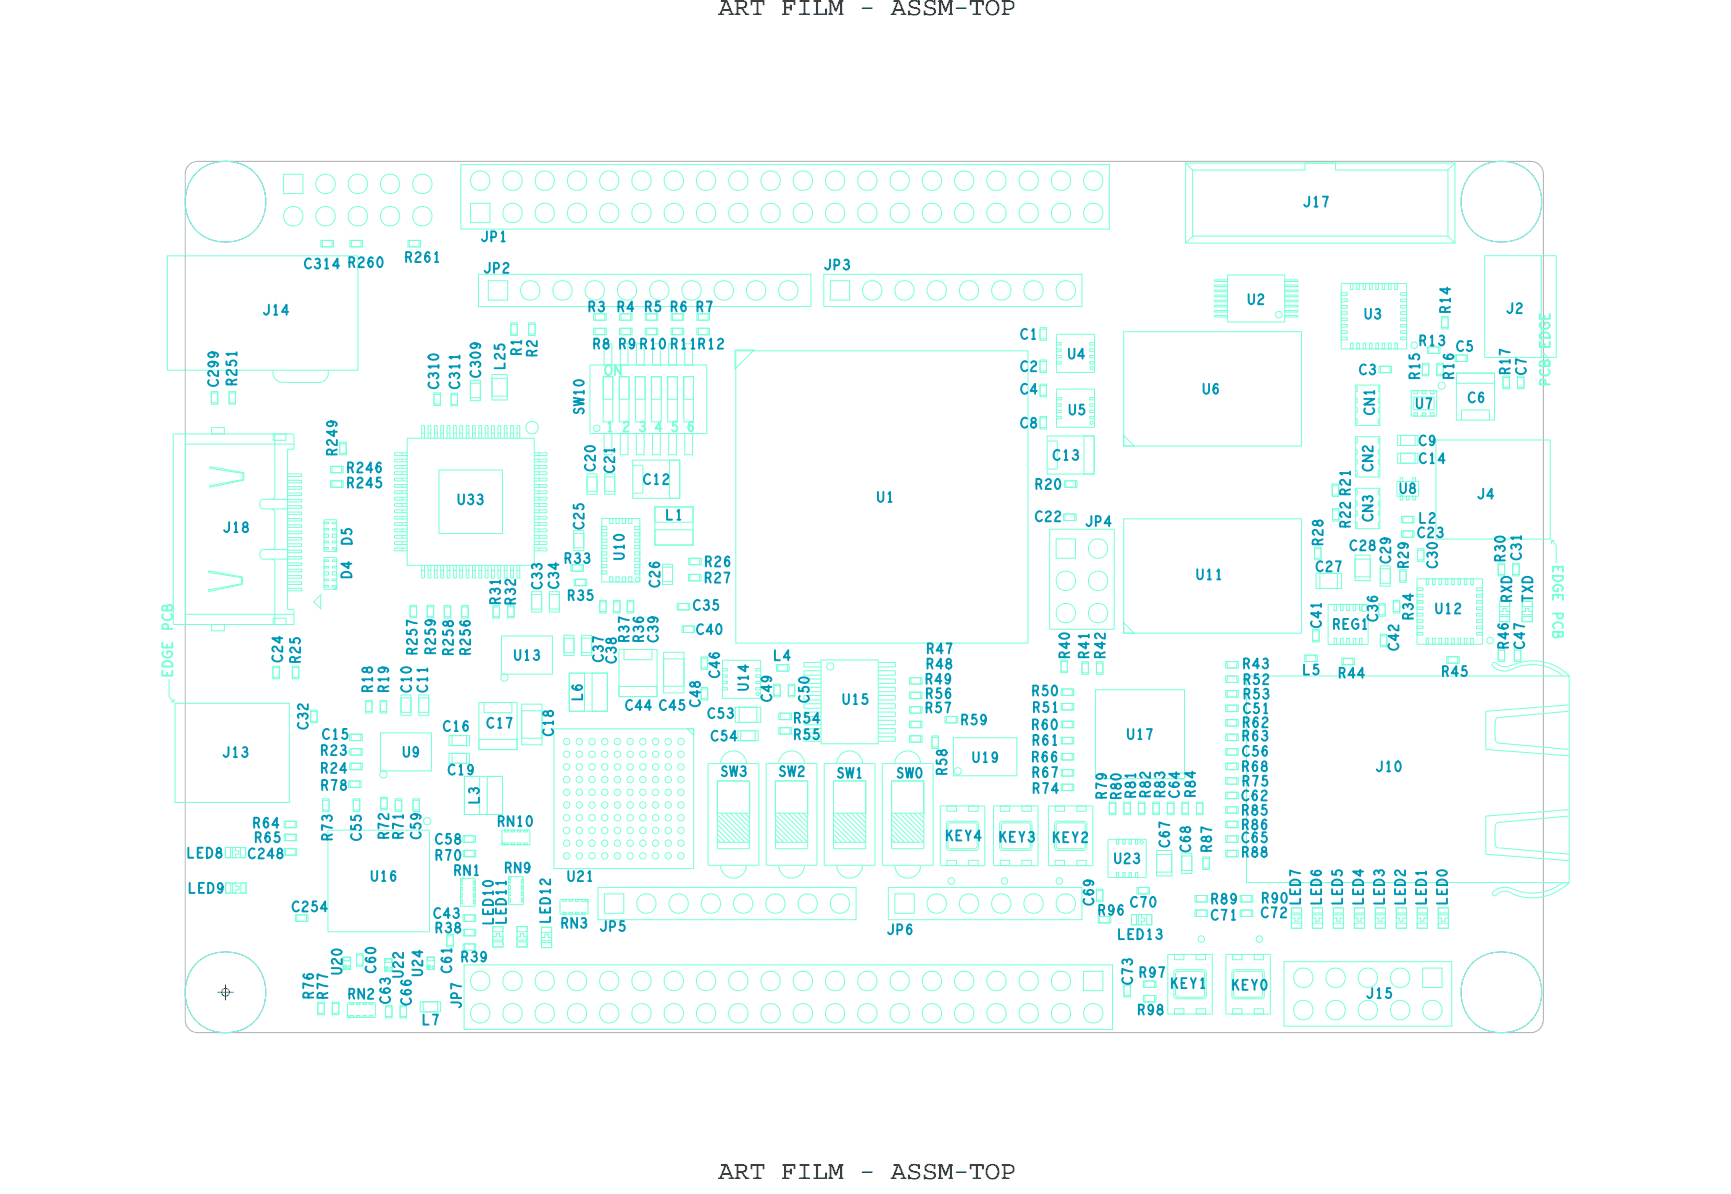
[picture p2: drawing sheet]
<svg xmlns="http://www.w3.org/2000/svg" width="136mm" height="94mm" viewBox="0 0 136 94" stroke-linecap="round" stroke-linejoin="round" font-family="sans-serif">
<defs><g id="words">
<g font-size="2.1">
<text x="56.6" y="1.2">ART FILM - ASSM-TOP</text>
<text x="56.6" y="92.8">ART FILM - ASSM-TOP</text>
</g>
<g font-size=".8" fill="#0097b7">
<text x="41" y="28" transform="rotate(-90 41 28)">R1</text>
<text x="46.3" y="24.5">R3</text>
<text x="48.7" y="27.4">R9 R10 R11R12</text>
<text x="111.7" y="27.2">R13</text>
<text x="111.7" y="29.9" transform="rotate(-90 111.7 29.9)">R15</text>
<text x="114.2" y="24.7" transform="rotate(-90 114.2 24.7)">R14</text>
<text x="114.4" y="29.8" transform="rotate(-90 114.4 29.8)">R16</text>
<text x="118.9" y="29.5" transform="rotate(-90 118.9 29.5)">R17</text>
<text x="36.2" y="30.6" transform="rotate(-90 36.2 30.6)">C311</text>
<text x="36" y="39.7">U33</text>
<text x="82.9" y="36.2">C13</text>
<text x="39.4" y="47.6" transform="rotate(-90 39.4 47.6)">R31</text>
<text x="40.6" y="47.6" transform="rotate(-90 40.6 47.6)">R32</text>
<text x="42.7" y="46.4" transform="rotate(-90 42.7 46.4)">C33</text>
<text x="44.4" y="44.3">R33</text>
<text x="44.7" y="47.2">R35</text>
<text x="94.2" y="45.6">U11</text>
<text x="118.5" y="44.2" transform="rotate(-90 118.5 44.2)">R30</text>
<text x="119.7" y="44.1" transform="rotate(-90 119.7 44.1)">C31</text>
<text x="40.5" y="52">U13</text>
<text x="49.5" y="50.5" transform="rotate(-90 49.5 50.5)">R37</text>
<text x="50.6" y="50.5" transform="rotate(-90 50.6 50.5)">R36</text>
<text x="85.7" y="51.8" transform="rotate(-90 85.7 51.8)">R41</text>
<text x="97.8" y="52.6">R43</text>
<text x="104.9" y="49.5">REG1</text>
<text x="111.2" y="48.8" transform="rotate(-90 111.2 48.8)">R34</text>
<text x="17.5" y="59.6">J13</text>
<text x="25.2" y="59.4">R23</text>
<text x="29.3" y="54.5" transform="rotate(-90 29.3 54.5)">R18</text>
<text x="30.6" y="54.5" transform="rotate(-90 30.6 54.5)">R19</text>
<text x="33.6" y="54.5" transform="rotate(-90 33.6 54.5)">C11</text>
<text x="62.5" y="56.9">R54</text>
<text x="62.5" y="58.2">R55</text>
<text x="81.3" y="58.6">R61</text>
<text x="81.3" y="56.1">R51</text>
<text x="97.8" y="58.3">R63</text>
<text x="97.9" y="55">R53</text>
<text x="89.4" y="62.8" transform="rotate(-90 89.4 62.8)">R81</text>
<text x="91.7" y="62.8" transform="rotate(-90 91.7 62.8)">R83</text>
<text x="26.1" y="66.2" transform="rotate(-90 26.1 66.2)">R73</text>
<text x="31.7" y="66" transform="rotate(-90 31.7 66)">R71</text>
<text x="35.7" y="68.9">RN1</text>
<text x="78.7" y="66.3">KEY3</text>
<text x="34.3" y="73.4">R38</text>
<text x="36.3" y="75.7">R39</text>
<text x="39.8" y="72.7" transform="rotate(-90 39.8 72.7)">LED11</text>
<text x="44.2" y="73">RN3</text>
<text x="88" y="73.9">LED13</text>
<text x="92.2" y="77.8">KEY1</text>
</g>
<g font-size=".8" fill="#75ffd9">
<text x="47.7" y="34">1</text>
<text x="50.3" y="34">3</text>
<text x="63.7" y="55.3" transform="rotate(-90 63.7 55.3)">C50</text>
</g>
</g></defs>
<!-- layer: Board Outline -->
<g fill="none" stroke="#acacac" stroke-width=".08">
<path d="M14.9 13l.3-.2 .4-.1h104.9a1 1 0 0 1 1 1v66.6a1 1 0 0 1-1 1h-104.9a1 1 0 0 1-1-1v-66.6l.1-.4z"/>
<circle cx="17.8" cy="15.9" r="3.2"/>
<circle cx="118.2" cy="15.9" r="3.2"/>
<circle cx="17.8" cy="78.1" r="3.2"/>
<circle cx="118.2" cy="78.1" r="3.2"/>
</g>
<!-- layer: Components -->
<g fill="none" stroke="#75ffd9" stroke-width=".08">
<path d="M22.3 13.7h1.6v1.5h-1.6zM25.3 18.9h1v.5h-1zM25.4 18.9h.7v.5h-.7zM27.5 18.9h1v.5h-1zM27.7 18.9h.7v.5h-.7zM32.1 18.9h1v.5h-1zM32.2 18.9h.8v.5h-.8zM36.3 13h51v5h-51zM37 16h1.6v1.5h-1.6zM93.3 12.8l.6 .6zM93.3 12.8h21.2v6.3h-21.2zM93.9 18.6l-.6 .5z"/>
<path d="M93.9 13.4h8.8v-.6h2.4v.6h8.9v5.2h-20.1zM114 13.4l.5-.6zM114 18.6l.5 .5zM13.2 20.1h15v9h-15zM13.6 34.2v7.5zM13.6 34.2h9.5zM14.6 35h8.5zM14.6 34.2v15zM16.5 38.4l2.7-.6zM16.5 36.7l2.7 .5zM16.5 36.7v.2zM16.5 38.2l2.6-.5z"/>
<path d="M16.5 38.2v.2zM16.5 36.9l2.6 .4zM16.6 30.8h.5v1h-.5zM16.6 30.9h.5v.8h-.5zM16.7 33.7h1v.5h-1zM18 30.9h.5v.8h-.5zM18 30.8h.5v1h-.5zM19.1 37.3v.4zM19.2 37.2v.6zM20.6 39.3h2zM20.6 39.3l-.2 .4 .2 .4M21.5 29.1a.79 .79 0 0 0 .8 1"/>
<path d="M21.5 34.2h1v.5h-1zM21.6 34.2v4.9zM21.6 39.1l-.2 .2M22.3 30.1h2.8zM22.6 37.3h1.1v.2h-1.1zM22.6 37.8h1.1v.2h-1.1zM22.6 38.3h1.1v.2h-1.1zM22.6 38.8h1.1v.2h-1.1zM22.6 39.3h1.1v.2h-1.1zM22.6 39.8h1.1v.2h-1.1zM22.6 35.4h.5zM22.6 35.4v12.6z"/>
<path d="M23.1 34.2v1.2zM25.8 29.1v.4l-.1 .3-.2 .2-.4 .1M26 36.7h1v.5h-1zM26 37.8h1v.6h-1zM26.1 36.7h.8v.5h-.8zM26.1 37.8h.8v.6h-.8zM26.7 34.8h.6v1h-.6zM26.7 34.9h.6v.8h-.6zM31.1 36.1h1zM31.1 35.6h1zM31.1 39.6h1zM31.1 39.1h1z"/>
<path d="M31.1 38.6h1zM31.1 38.1h1zM31.1 37.6h1zM31.1 37.1h1zM31.1 36.6h1zM31.1 36.4h1zM31.1 36.1v.3zM31.1 35.9h1zM31.1 35.6v.3zM31.1 39.9h1zM31.1 39.6v.3zM31.1 39.4h1z"/>
<path d="M31.1 39.1v.3zM31.1 38.9h1zM31.1 38.6v.3zM31.1 38.4h1zM31.1 38.1v.3zM31.1 37.9h1zM31.1 37.6v.3zM31.1 37.4h1zM31.1 37.1v.3zM31.1 36.9h1zM31.1 36.6v.3zM31.7 36.1v.3z"/>
<path d="M31.7 35.6v.3zM31.7 39.6v.3zM31.7 39.1v.3zM31.7 38.6v.3zM31.7 38.1v.3zM31.7 37.6v.3zM31.7 37.1v.3zM31.7 36.6v.3zM32.1 34.5h10v10h-10zM33.2 33.5h.2zM33.2 33.5v1zM33.2 34.1h.2z"/>
<path d="M33.4 33.5v1zM33.7 33.5h.2zM33.7 33.5v1zM33.7 34.1h.2zM33.9 33.5v1zM34.2 31h.5v.8h-.5zM34.2 30.9h.5v1h-.5zM34.2 33.5h.2zM34.2 33.5v1zM34.2 34.1h.2zM34.4 33.5v1zM34.6 37h5v5h-5z"/>
<path d="M34.7 33.5h.2zM34.7 33.5v1zM34.7 34.1h.2zM34.9 33.5v1zM35.2 33.5h.2zM35.2 33.5v1zM35.2 34.1h.2zM35.4 33.5v1zM35.5 31.1h.5v.7h-.5zM35.5 30.9h.5v1h-.5zM35.7 33.5h.2zM35.7 33.5v1z"/>
<path d="M35.7 34.1h.2zM35.9 33.5v1zM36.2 33.5h.2zM36.2 33.5v1zM36.2 34.1h.2zM36.4 33.5v1zM36.7 33.5h.2zM36.7 33.5v1zM36.7 34.1h.2zM36.9 33.5v1zM37 30.2h.8v1.1h-.8zM37 29.9h.8v1.6h-.8z"/>
<path d="M37.2 33.5h.2zM37.2 33.5v1zM37.2 34.1h.2zM37.4 33.5v1zM37.7 21.6h26.1v2.5h-26.1zM37.7 33.5h.2zM37.7 33.5v1zM37.7 34.1h.2zM37.9 33.5v1zM38.2 33.5h.2zM38.2 33.5v1zM38.2 34.1h.2z"/>
<path d="M38.4 33.5v1zM38.4 22.1h1.6v1.5h-1.6zM38.7 33.5h.2zM38.7 33.5v1zM38.7 34.1h.2zM38.7 29.8h1.2v1.4h-1.2zM38.7 29.5h1.2v2h-1.2zM38.9 33.5v1zM39.2 33.5h.2zM39.2 33.5v1zM39.2 34.1h.2zM39.4 33.5v1z"/>
<path d="M39.7 33.5h.2zM39.7 33.5v1zM39.7 34.1h.2zM39.9 33.5v1zM40.2 33.5h.2zM40.2 33.5v1zM40.2 34.1h.2zM40.2 25.5h.5v.8h-.5zM40.2 25.4h.5v1h-.5zM40.4 33.5v1zM40.7 33.5h.2zM40.7 33.5v1z"/>
<path d="M40.7 34.1h.2zM40.9 33.5v1zM41.6 25.4h.5v1h-.5zM41.6 25.5h.5v.8h-.5zM42.1 36.4h1zM42.1 35.9h1zM42.1 39.9h1zM42.1 39.4h1zM42.1 38.9h1zM42.1 38.4h1zM42.1 37.9h1zM42.1 37.4h1z"/>
<path d="M42.1 36.9h1zM42.1 36.1h1zM42.1 35.6h1zM42.1 39.6h1zM42.1 39.1h1zM42.1 38.6h1zM42.1 38.1h1zM42.1 37.6h1zM42.1 37.1h1zM42.1 36.6h1zM42.5 36.1v.3zM42.5 35.6v.3z"/>
<path d="M42.5 39.6v.3zM42.5 39.1v.3zM42.5 38.6v.3zM42.5 38.1v.3zM42.5 37.6v.3zM42.5 37.1v.3zM42.5 36.6v.3zM43.1 36.1v.3zM43.1 35.6v.3zM43.1 39.6v.3zM43.1 39.1v.3zM43.1 38.6v.3z"/>
<path d="M43.1 38.1v.3zM43.1 37.6v.3zM43.1 37.1v.3zM43.1 36.6v.3zM46.2 37.5h.8v1.2h-.8zM46.2 37.3h.8v1.6h-.8zM46.4 34.1h9.2zM46.4 28.7v5.4zM46.4 28.7h9.2zM46.7 24.7h1v.5h-1zM46.7 25.8h1v.5h-1zM46.8 33.5h.2h.2v.2v.2l-.2 .1-.2-.1-.1-.2z"/>
<path d="M46.8 25.8h.8v.5h-.8zM46.8 24.7h.8v.5h-.8zM47.5 29.6h.7v1.8h-.7zM47.5 29.6h.7v3.6h-.7zM47.6 27.1h.6v1.6h-.6zM47.6 34.1h.6v1.7h-.6zM47.6 37.3h.8v1.6h-.8zM47.6 37.5h.8v1.2h-.8zM48.8 29.6h.7v1.8h-.7zM48.8 29.6h.7v3.6h-.7zM48.8 25.8h1v.5h-1zM48.8 24.7h1v.5h-1z"/>
<path d="M48.8 27.1h.6v1.6h-.6zM48.8 34.1h.6v1.7h-.6zM48.9 24.7h.7v.5h-.7zM48.9 25.8h.7v.5h-.7zM49.8 36.6h.8zM49.8 38.8h.8zM49.8 36.2h3.7v3h-3.7zM50 29.6h.8v1.8h-.8zM50 29.6h.8v3.6h-.8zM50.1 27.1h.6v1.6h-.6zM50.1 34.1h.6v1.7h-.6zM50.6 36.6v2.2z"/>
<path d="M50.8 24.7h1v.5h-1zM50.8 25.8h1v.5h-1zM50.9 24.7h.8v.5h-.8zM50.9 25.8h.8v.5h-.8zM51.3 29.6h.8v1.8h-.8zM51.3 29.6h.8v3.6h-.8zM51.4 27.1h.6v1.6h-.6zM51.4 34.1h.6v1.7h-.6zM51.6 39.9h3v3h-3zM51.6 39.9h3v1.2h-3zM52.6 29.6h.7v1.8h-.7zM52.6 29.6h.7v3.6h-.7z"/>
<path d="M52.6 27.1h.7v1.6h-.7zM52.6 34.1h.7v1.7h-.7zM52.7 36.2h.8v3h-.8zM52.8 25.8h1v.5h-1zM52.8 24.7h1v.5h-1zM52.9 24.7h.8v.5h-.8zM52.9 25.8h.8v.5h-.8zM53.8 29.6h.8v1.8h-.8zM53.8 29.6h.8v3.6h-.8zM53.9 27.1h.6v1.6h-.6zM53.9 34.1h.6v1.7h-.6zM54.9 25.8h1v.5h-1z"/>
<path d="M54.9 24.7h1v.5h-1zM55 24.7h.7v.5h-.7zM55 25.8h.7v.5h-.7zM55.6 28.7v5.4zM57.9 27.6h1.4l-1.4 1.4zM57.9 27.6h23v23h-23zM64.9 21.6h20.3v2.5h-20.3zM65.4 22.1h1.5v1.5h-1.5zM81.9 32.8h.5v1h-.5zM81.9 30.4h.5v.7h-.5zM81.9 28.3h.5v1h-.5zM81.9 25.9h.5v.8h-.5z"/>
<path d="M81.9 32.9h.5v.8h-.5zM81.9 30.2h.5v1h-.5zM81.9 28.4h.5v.8h-.5zM81.9 25.8h.5v1h-.5zM82.4 34.7h.8zM82.4 36.9h.8zM82.4 34.3h3.7v3h-3.7zM83.2 30.6h3zM83.2 26.3h3zM83.2 33.6h3zM83.2 30.6v3zM83.2 29.3h3z"/>
<path d="M83.2 26.3v3zM83.2 32.3h.3v.2h-.3zM83.2 31.8h.3v.2h-.3zM83.2 31.3h.3v.2h-.3zM83.2 32.8h.3v.2h-.3zM83.2 28h.3v.2h-.3zM83.2 27.5h.3v.2h-.3zM83.2 27h.3v.2h-.3zM83.2 28.5h.3v.2h-.3zM83.2 34.7v2.2zM83.8 37.8h1v.6h-1zM83.9 37.8h.8v.6h-.8z"/>
<path d="M85.3 34.3h.8v3h-.8zM85.8 31.3h.4v.2h-.4zM85.8 31.8h.4v.2h-.4zM85.8 32.3h.4v.2h-.4zM85.8 32.8h.4v.2h-.4zM85.8 27h.4v.2h-.4zM85.8 27.5h.4v.2h-.4zM85.8 28h.4v.2h-.4zM85.8 28.5h.4v.2h-.4zM85.8 33.2l.1-.1 .2 .1v.1l-.2 .1-.1-.1zM85.8 28.9l.1-.1 .2 .1v.1l-.2 .1-.1-.1zM86.2 30.6v3z"/>
<path d="M86.2 26.3v3zM88.5 26.1h14v9h-14zM88.5 34.3l.8 .8h-.8zM95.6 22.2h1zM95.6 22v.2zM95.6 22.6h1zM95.6 22.4v.2zM95.6 23h1zM95.6 22.8v.2zM95.6 23.4h1zM95.6 23.2v.2zM95.6 23.8h1z"/>
<path d="M95.6 23.6v.2zM95.6 24.2h1zM95.6 24v.2zM95.6 24.6h1zM95.6 24.4v.2zM95.6 25h1zM95.6 24.8v.2zM95.6 22h1zM95.6 22.4h1zM95.6 22.8h1zM95.6 23.2h1zM95.6 23.6h1z"/>
<path d="M95.6 24h1zM95.6 24.4h1zM95.6 24.8h1zM96.6 22v.2zM96.6 22.4v.2zM96.6 22.8v.2zM96.6 23.2v.2zM96.6 23.6v.2zM96.6 24v.2zM96.6 24.4v.2zM96.6 24.8v.2zM96.6 25.3h4.5z"/>
<path d="M96.6 21.6h4.5zM96.6 21.6v3.7zM100.5 24.6l.2-.1 .2 .1v.2v.1l-.2 .1-.2-.1-.1-.1zM101.1 21.6v3.7zM101.1 23.8h1.1zM101.1 23.6v.2zM101.1 23.4h1.1zM101.1 23.2v.2zM101.1 23h1.1zM101.1 22.8v.2zM101.1 22.6h1.1zM101.1 22.4v.2z"/>
<path d="M101.1 22.2h1.1zM101.1 22v.2zM101.1 25h1.1zM101.1 24.8v.2zM101.1 24.6h1.1zM101.1 24.4v.2zM101.1 24.2h1.1zM101.1 24v.2zM101.1 23.6h1.1zM101.1 23.2h1.1zM101.1 22.8h1.1zM101.1 22.4h1.1z"/>
<path d="M101.1 22h1.1zM101.1 24.8h1.1zM101.1 24.4h1.1zM101.1 24h1.1zM102.2 23.6v.2zM102.2 23.2v.2zM102.2 22.8v.2zM102.2 22.4v.2zM102.2 22v.2zM102.2 24.8v.2zM102.2 24.4v.2zM102.2 24v.2z"/>
<path d="M104.9 38.2h.5v.8h-.5zM104.9 38.1h.5v1h-.5zM105.6 22.3h5.1zM105.6 22.3v5.2zM105.6 27.5h5.1zM105.6 23h.5v.2h-.5zM105.6 23.5h.5v.2h-.5zM105.6 24h.5v.2h-.5zM105.6 24.5h.5v.2h-.5zM105.6 25h.5v.2h-.5zM105.6 25.5h.5v.2h-.5zM105.6 26h.5v.2h-.5z"/>
<path d="M105.6 26.5h.5v.2h-.5zM106.3 22.3h.2v.5h-.2zM106.3 27h.2v.5h-.2zM106.7 39.8h.1zM106.7 38.9h.1zM106.7 38.4h1.9v3.2h-1.9zM106.7 36.5h.1zM106.7 35.8h.1zM106.7 34.9h.1zM106.7 37.4h.1zM106.7 34.4h1.9v3.1h-1.9zM106.7 32.5h.1z"/>
<path d="M106.7 31.7h.1zM106.7 30.8h.1zM106.7 33.4h.1zM106.7 30.3h1.9v3.2h-1.9zM106.7 39.5h.1zM106.7 38.6h.1zM106.7 36.1h.1zM106.7 35.4h.1zM106.7 34.5h.1zM106.7 37h.1zM106.7 32.1h.1zM106.7 31.3h.1z"/>
<path d="M106.7 30.4h.1zM106.7 33h.1zM106.8 22.3h.2v.5h-.2zM106.8 27h.2v.5h-.2zM106.8 39.5v.3zM106.8 38.6v.3zM106.8 36.1v.4zM106.8 35.4v.4zM106.8 34.5v.4zM106.8 37v.4zM106.8 32.1v.4zM106.8 31.3v.4z"/>
<path d="M106.8 30.4v.4zM106.8 33v.4zM107.3 22.3h.2v.5h-.2zM107.3 27h.2v.5h-.2zM107.8 22.3h.2v.5h-.2zM107.8 27h.2v.5h-.2zM108.3 22.3h.2v.5h-.2zM108.3 27h.2v.5h-.2zM108.5 39.5h.1zM108.5 38.9h.1zM108.5 35.4h.1zM108.5 36.1h.1z"/>
<path d="M108.5 34.9h.1zM108.5 37h.1zM108.5 31.3h.1zM108.5 32.1h.1zM108.5 30.8h.1zM108.5 33h.1zM108.5 39.8h.1zM108.5 39.5v.3zM108.5 38.6h.1zM108.5 38.6v.3zM108.5 35.8h.1zM108.5 35.4v.4z"/>
<path d="M108.5 36.5h.1zM108.5 36.1v.4zM108.5 34.5h.1zM108.5 34.5v.4zM108.5 37.4h.1zM108.5 37v.4zM108.5 31.7h.1zM108.5 31.3v.4zM108.5 32.5h.1zM108.5 32.1v.4zM108.5 30.4h.1zM108.5 30.4v.4z"/>
<path d="M108.5 33.4h.1zM108.5 33v.4zM108.6 28.8h.9v.5h-.9zM108.7 28.8h.7v.5h-.7zM108.8 22.3h.2v.5h-.2zM108.8 27h.2v.5h-.2zM109.3 22.3h.2v.5h-.2zM109.3 27h.2v.5h-.2zM109.8 22.3h.2v.5h-.2zM109.8 27h.2v.5h-.2zM110 39.1h1.7zM110 37.9v1.2z"/>
<path d="M110 37.9h1.7zM110 34.3h1.6v.8h-1.6zM110 35.7h1.6v.8h-1.6zM110.2 38.8l.1-.1 .1 .1v.1l-.1 .1-.1-.1zM110.2 37.6h.2v.3h-.2zM110.2 39.1h.2v.3h-.2zM110.3 34.3h1.1v.8h-1.1zM110.3 35.7h1.1v.8h-1.1zM110.3 23.5h.4v.2h-.4zM110.3 23h.4v.2h-.4zM110.3 26.5h.4v.2h-.4zM110.3 26h.4v.2h-.4z"/>
<path d="M110.3 25.5h.4v.2h-.4zM110.3 25h.4v.2h-.4zM110.3 24.5h.4v.2h-.4zM110.3 24h.4v.2h-.4zM110.7 39.1h.2v.3h-.2zM110.7 22.3v5.2zM111.1 30.8h2v1.9h-2zM111.1 27l.2-.1 .2 .1 .1 .2-.1 .2h-.2h-.2v-.2zM111.2 37.6h.2v.3h-.2zM111.2 39.1h.2v.3h-.2zM111.3 31.3h1.6v1h-1.6zM111.3 30.8h.3v.2h-.3z"/>
<path d="M111.3 32.5h.3v.3h-.3zM111.7 37.9v1.2zM111.9 30.8h.3v.2h-.3zM111.9 32.5h.3v.3h-.3zM112 28.6h.5v1h-.5zM112 28.7h.5v.8h-.5zM112.4 27.3h1v.5h-1zM112.5 27.3h.7v.5h-.7zM112.6 30.8h.3v.2h-.3zM112.6 32.5h.3v.3h-.3zM113 34.6h9v7.8h-9zM113.1 28.6h.5v1h-.5z"/>
<path d="M113.1 28.7h.5v.8h-.5zM113.3 30.2l.2-.1 .2 .1 .1 .2-.1 .1-.2 .1-.2-.1-.1-.1zM113.5 24.9h.5v1h-.5zM113.5 25h.5v.8h-.5zM114.5 27.9h1v.5h-1zM114.7 29.4h3v.8h-3zM114.7 29.4h3v3.7h-3zM114.7 27.9h.7v.5h-.7zM115.1 32.3v.8zM115.1 32.3h2.2zM116.9 20.1h5.6zM116.9 20.1v8z"/>
<path d="M116.9 28.1h5.6zM117.3 32.3v.8zM118.3 29.7h.5v.8h-.5zM118.3 29.6h.5v1h-.5zM119.5 29.7h.5v.8h-.5zM119.5 29.6h.5v1h-.5zM121.3 20.1v8zM121.5 27.8v.1zM121.5 27.8h.1zM121.5 27.8l.4 .4zM121.9 28.2v.6zM122.5 20.1v8z"/>
<path d="M13.3 54.9l.4 .3zM13.3 53.5v1.4zM13.4 55.2h.3zM13.6 49.2h9.5zM13.6 41.7v7.5zM13.7 55v.2zM13.8 55.4h9v7.8h-9zM14.6 48.4h8.5zM16.4 44.9l2.7 .5zM16.4 44.9v.2zM16.4 46.4l2.6-.5zM16.4 46.4v.2z"/>
<path d="M16.4 45.1l2.6 .4zM16.4 46.6l2.7-.6zM16.7 49.2h1v.5h-1zM19 45.5v.4zM19.1 45.4v.6zM20.6 40.1h2zM20.6 40.1h.1M20.6 43.3h2zM20.6 43.3h.1M20.6 44h2zM20.6 43.3l-.2 .3 .2 .4M21.4 40.1l.2 .1"/>
<path d="M21.4 44l.2 .2M21.5 52.6h.5v.7h-.5zM21.5 52.4h.5v1h-.5zM21.5 48.7h1v.5h-1zM21.6 40.2v2.9zM21.6 44.2v5zM21.6 43.1l-.2 .2M22.6 40.3h1.1v.2h-1.1zM22.6 40.8h1.1v.2h-1.1zM22.6 41.3h1.1v.2h-1.1zM22.6 41.8h1.1v.2h-1.1zM22.6 42.3h1.1v.2h-1.1z"/>
<path d="M22.6 42.8h1.1v.2h-1.1zM22.6 43.3h1.1v.2h-1.1zM22.6 43.8h1.1v.2h-1.1zM22.6 44.3h1.1v.2h-1.1zM22.6 44.8h1.1v.2h-1.1zM22.6 45.3h1.1v.2h-1.1zM22.6 45.8h1.1v.2h-1.1zM22.6 46.3h1.1v.2h-1.1zM22.6 48h.5zM23 52.4h.5v1h-.5zM23 52.6h.5v.7h-.5zM23.1 48v1.2z"/>
<path d="M24.5 56h.5v.8h-.5zM24.5 55.9h.5v1h-.5zM24.7 47.4l.5-.6v1.1zM25.5 43.4h1zM25.5 46.4h1zM25.5 40.9h1zM25.5 40.9v2.5zM25.5 43.9h1zM25.5 43.9v2.5zM25.5 43.1h.4v.1h-.4zM25.5 42.6h.4v.1h-.4zM25.5 41.6h.4v.1h-.4z"/>
<path d="M25.5 41.1h.4v.1h-.4zM25.5 42h.4v.3h-.4zM25.5 44.6h.4v.1h-.4zM25.5 44.1h.4v.1h-.4zM25.5 46.1h.4v.1h-.4zM25.5 45.6h.4v.1h-.4zM25.5 45h.4v.3h-.4zM26.2 41.1h.3v.1h-.3zM26.2 41.6h.3v.1h-.3zM26.2 42.6h.3v.1h-.3zM26.2 43.1h.3v.1h-.3zM26.2 42h.3v.3h-.3z"/>
<path d="M26.2 44.1h.3v.1h-.3zM26.2 44.6h.3v.1h-.3zM26.2 45.6h.3v.1h-.3zM26.2 46.1h.3v.1h-.3zM26.2 45h.3v.3h-.3zM26.3 43.4l.2-.2v.2zM26.3 46.4l.2-.2v.2zM26.5 40.9v2.5zM26.5 43.9v2.5zM27.5 58.9h1v.5h-1zM27.5 57.8h1v.5h-1zM27.6 58.9h.8v.5h-.8z"/>
<path d="M27.6 57.8h.8v.5h-.8zM28.8 55.2h.5v.8h-.5zM28.8 55.1h.5v1h-.5zM29.9 55.2h.5v.8h-.5zM29.9 55.1h.5v1h-.5zM30 57.7h4v3h-4zM31.1 40.1h1zM31.1 40.6h1zM31.1 41.1h1zM31.1 41.6h1zM31.1 42.1h1zM31.1 42.6h1z"/>
<path d="M31.1 43.1h1zM31.1 40.4h1zM31.1 40.1v.3zM31.1 40.9h1zM31.1 40.6v.3zM31.1 41.4h1zM31.1 41.1v.3zM31.1 41.9h1zM31.1 41.6v.3zM31.1 42.4h1zM31.1 42.1v.3zM31.1 42.9h1z"/>
<path d="M31.1 42.6v.3zM31.1 43.4h1zM31.1 43.1v.3zM31.6 54.7h.8v1.6h-.8zM31.6 54.9h.8v1.2h-.8zM31.7 40.1v.3zM31.7 40.6v.3zM31.7 41.1v.3zM31.7 41.6v.3zM31.7 42.1v.3zM31.7 42.6v.3zM31.7 43.1v.3z"/>
<path d="M32.3 47.8h.5v.7h-.5zM32.3 47.6h.5v1h-.5zM33 54.7h.8v1.6h-.8zM33 54.9h.8v1.2h-.8zM33.2 44.9h.2zM33.2 45.5h.2zM33.2 44.5v1zM33.4 44.5v1zM33.6 47.8h.5v.7h-.5zM33.6 47.6h.5v1h-.5zM33.7 44.9h.2zM33.7 45.5h.2z"/>
<path d="M33.7 44.5v1zM33.9 44.5v1zM34.2 44.9h.2zM34.2 45.5h.2zM34.2 44.5v1zM34.4 44.5v1zM34.7 44.9h.2zM34.7 45.5h.2zM34.7 44.5v1zM34.9 44.5v1zM35 47.8h.5v.7h-.5zM35 47.7h.5v1h-.5z"/>
<path d="M35.2 44.9h.2zM35.2 45.5h.2zM35.2 44.5v1zM35.4 59.3h1.6v.8h-1.6zM35.4 57.9h1.6v.8h-1.6zM35.4 44.5v1zM35.6 59.3h1.1v.8h-1.1zM35.6 57.9h1.1v.8h-1.1zM35.7 44.9h.2zM35.7 45.5h.2zM35.7 44.5v1zM35.9 44.5v1z"/>
<path d="M36.2 44.9h.2zM36.2 45.5h.2zM36.2 44.5v1zM36.3 47.7h.6v1h-.6zM36.3 47.8h.6v.7h-.6zM36.4 44.5v1zM36.7 44.9h.2zM36.7 45.5h.2zM36.7 44.5v1zM36.9 44.5v1zM37.2 44.9h.2zM37.2 45.5h.2z"/>
<path d="M37.2 44.5v1zM37.4 44.5v1zM37.7 44.9h.2zM37.7 45.5h.2zM37.7 44.5v1zM37.7 55.3h3v3.7h-3zM37.7 58.2h3v.8h-3zM37.9 44.5v1zM38.1 56.1h2.2zM38.1 55.3v.8zM38.2 44.9h.2zM38.2 45.5h.2z"/>
<path d="M38.2 44.5v1zM38.4 44.5v1zM38.7 44.9h.2zM38.7 44.5v1zM38.8 47.8h.5v.7h-.5zM38.8 47.7h.5v1h-.5zM38.9 44.5v1zM39.2 44.9h.2zM39.2 44.5v1zM39.4 44.5v1zM39.5 50.1h4v3h-4zM39.5 53.1h.2h.2l.1 .2-.1 .2-.2 .1-.2-.1-.1-.2z"/>
<path d="M39.7 44.9h.2zM39.7 45.5h.2zM39.7 44.5v1zM39.9 44.5v1zM40 47.8h.5v.7h-.5zM40 47.6h.5v1h-.5zM40.2 44.9h.2zM40.2 44.5v1zM40.3 55.3v.8zM40.4 44.5v1zM40.7 44.9h.2zM40.7 45.5h.2z"/>
<path d="M40.7 44.5v1zM40.9 44.5v1zM41.1 55.9h1.6v2.2h-1.6zM41.1 55.4h1.6v3.2h-1.6zM41.9 46.6h.7v1.6h-.7zM41.9 46.8h.7v1.1h-.7zM42.1 40.4h1zM42.1 40.9h1zM42.1 41.4h1zM42.1 41.9h1zM42.1 42.4h1zM42.1 42.9h1z"/>
<path d="M42.1 43.4h1zM42.1 40.1h1zM42.1 40.6h1zM42.1 41.1h1zM42.1 41.6h1zM42.1 42.1h1zM42.1 42.6h1zM42.1 43.1h1zM42.5 40.1v.3zM42.5 40.6v.3zM42.5 41.1v.3zM42.5 41.6v.3z"/>
<path d="M42.5 42.1v.3zM42.5 42.6v.3zM42.5 43.1v.3zM43.1 40.1v.3zM43.1 40.6v.3zM43.1 41.1v.3zM43.1 41.6v.3zM43.1 42.1v.3zM43.1 42.6v.3zM43.1 43.1v.3zM43.3 46.8h.7v1.1h-.7zM43.3 46.6h.7v1.6h-.7z"/>
<path d="M43.6 57.4h11v11h-11zM44.4 50h.8v1.6h-.8zM44.4 50.2h.8v1.2h-.8zM44.4 59.2l.2-.1 .2 .1 .1 .2-.1 .1-.2 .1-.2-.1v-.1zM44.4 58.2l.2-.1 .2 .1 .1 .2-.1 .1-.2 .1-.2-.1v-.1zM44.8 53h1.2v3h-1.2zM44.8 53h3v3h-3zM44.9 44.4h1v.6h-1zM45.1 44.5h.7v.5h-.7zM45.2 41.7h.8v1.6h-.8zM45.2 42h.8v1.1h-.8zM45.2 45.6h1v.5h-1z"/>
<path d="M45.3 45.6h.8v.5h-.8zM45.4 59.2l.2-.1 .2 .1 .1 .2-.1 .1-.2 .1-.2-.1v-.1zM45.4 58.2l.2-.1 .2 .1 .1 .2-.1 .1-.2 .1-.2-.1v-.1zM45.8 50h.8v1.6h-.8zM45.8 50.2h.8v1.2h-.8zM46.4 59.2l.2-.1 .2 .1 .1 .2-.1 .1-.2 .1-.2-.1v-.1zM46.4 58.2l.2-.1 .2 .1 .1 .2-.1 .1-.2 .1-.2-.1v-.1zM46.6 53h1.2v3h-1.2zM47.2 47.4h.5v.7h-.5zM47.2 47.3h.5v.9h-.5zM47.4 41.4h.4v.3h-.4zM47.4 41.9h.4v.3h-.4z"/>
<path d="M47.4 42.4h.4v.3h-.4zM47.4 42.9h.4v.3h-.4zM47.4 43.4h.4v.3h-.4zM47.4 43.9h.4v.3h-.4zM47.4 44.4h.4v.3h-.4zM47.4 44.9h.4v.3h-.4zM47.4 40.8h3v5h-3zM47.4 59.2l.2-.1 .2 .1 .1 .2-.1 .1-.2 .1-.2-.1v-.1zM47.4 58.2l.2-.1 .2 .1 .1 .2-.1 .1-.2 .1-.2-.1v-.1zM48 40.8h.2v.4h-.2zM48 45.4h.2v.4h-.2zM48.3 47.4h.5v.7h-.5z"/>
<path d="M48.3 47.3h.5v.9h-.5zM48.4 59.2l.2-.1 .2 .1 .1 .2-.1 .1-.2 .1-.2-.1v-.1zM48.4 58.2l.2-.1 .2 .1 .1 .2-.1 .1-.2 .1-.2-.1v-.1zM48.5 40.8h.2v.4h-.2zM48.5 45.4h.2v.4h-.2zM48.7 51.1h3v3.7h-3zM48.7 54h3v.8h-3zM49 40.8h.2v.4h-.2zM49 45.4h.2v.4h-.2zM49.1 51.9h2.2zM49.1 51.1v.8zM49.4 47.4h.5v.7h-.5z"/>
<path d="M49.4 47.3h.5v.9h-.5zM49.4 59.2l.2-.1 .2 .1 .1 .2-.1 .1-.2 .1-.2-.1v-.1zM49.4 58.2l.2-.1 .2 .1 .1 .2-.1 .1-.2 .1-.2-.1v-.1zM49.5 40.8h.2v.4h-.2zM49.5 45.4h.2v.4h-.2zM50 44.4h.4v.3h-.4zM50 43.9h.4v.3h-.4zM50 43.4h.4v.3h-.4zM50 42.9h.4v.3h-.4zM50 42.4h.4v.3h-.4zM50 41.9h.4v.3h-.4zM50 41.4h.4v.3h-.4z"/>
<path d="M50 44.9h.4v.3h-.4zM50 45.5l.2-.1 .2 .1v.2l-.2 .1-.2-.1zM50.4 59.2l.2-.1 .2 .1 .1 .2-.1 .1-.2 .1-.2-.1v-.1zM50.4 58.2l.2-.1 .2 .1 .1 .2-.1 .1-.2 .1-.2-.1v-.1zM51.3 51.1v.8zM51.4 59.2l.2-.1 .2 .1 .1 .2-.1 .1-.2 .1-.2-.1v-.1zM51.4 58.2l.2-.1 .2 .1 .1 .2-.1 .1-.2 .1-.2-.1v-.1zM51.6 41.7h3v1.2h-3zM52.2 44.6h.7v1.2h-.7zM52.2 44.4h.7v1.6h-.7zM52.2 51.3h1.6v3.2h-1.6zM52.2 51.9h1.6v2.1h-1.6z"/>
<path d="M52.4 59.2l.2-.1 .2 .1 .1 .2-.1 .1-.2 .1-.2-.1v-.1zM52.4 58.2l.2-.1 .2 .1 .1 .2-.1 .1-.2 .1-.2-.1v-.1zM53.3 47.5h1v.5h-1zM53.4 58.2l.2-.1 .2 .1 .1 .2-.1 .1-.2 .1-.2-.1v-.1zM53.4 59.2l.2-.1 .2 .1 .1 .2-.1 .1-.2 .1-.2-.1v-.1zM53.4 47.5h.8v.5h-.8zM53.7 49.3h1v.5h-1zM53.8 49.3h.8v.5h-.8zM54.1 57.4h.5v.5zM54.2 45.2h1v.5h-1zM54.2 43.9h1v.5h-1zM54.3 45.2h.8v.5h-.8z"/>
<path d="M54.3 43.9h.8v.6h-.8zM55.2 54.1h.5v1h-.5zM55.2 51.8h.5v.8h-.5zM55.2 54.2h.5v.8h-.5zM55.2 51.7h.5v1h-.5zM56.9 52h3zM56.9 55h3zM56.9 52v3zM56.9 53.1h.4v.2h-.4zM56.9 52.6h.4v.2h-.4zM56.9 54.1h.4v.2h-.4zM56.9 53.6h.4v.2h-.4z"/>
<path d="M57.9 55.7h2v1.2h-2zM58.1 57.5h1.6v.8h-1.6zM58.2 55.7h1.4v1.2h-1.4zM58.3 57.5h1.2v.8h-1.2zM59.5 52.6h.4v.2h-.4zM59.5 53.1h.4v.2h-.4zM59.5 53.6h.4v.2h-.4zM59.5 54.1h.4v.2h-.4zM59.5 54.5h.1h.2v.2h-.2h-.1zM59.9 52v3zM60.9 53.9h.5v1h-.5zM60.9 54h.5v.7h-.5z"/>
<path d="M61.1 52.3h1v.5h-1zM61.2 52.3h.8v.5h-.8zM61.3 57.3h1v.5h-1zM61.3 56.1h1v.5h-1zM61.4 57.3h.8v.5h-.8zM61.4 56.1h.8v.5h-.8zM62.1 53.9h.5v1h-.5zM62.1 54h.5v.7h-.5zM63.3 53.1h1.3zM63.3 52.5h1.3zM63.3 56.4h1.3zM63.3 57h1.3z"/>
<path d="M63.3 54.4h1.3zM63.3 55.1h1.3zM63.3 55.7h1.3zM63.3 53.8h1.3zM63.3 58.3h1.3zM63.3 57.7h1.3zM63.3 52.8h1.3zM63.3 52.8v.3zM63.3 52.1h1.3zM63.3 52.1v.4zM63.3 56h1.3zM63.3 56v.4z"/>
<path d="M63.3 56.7h1.3zM63.3 54.1h1.3zM63.3 54.7h1.3zM63.3 55.4h1.3zM63.3 55.4v.3zM63.3 53.4h1.3zM63.3 58h1.3zM63.3 57.3h1.3zM63.3 57.3v.4zM64.6 51.9h4.5v6.6h-4.5zM65.2 52.3l.2-.1 .2 .1v.2v.1l-.2 .1-.2-.1-.1-.1zM69.1 52.5h1.4z"/>
<path d="M69.1 53.1h1.4zM69.1 53.8h1.4zM69.1 54.4h1.4zM69.1 55.1h1.4zM69.1 55.7h1.4zM69.1 56.4h1.4zM69.1 57h1.4zM69.1 57.7h1.4zM69.1 58.3h1.4zM69.1 52.1h1.4zM69.1 52.8h1.4zM69.1 53.4h1.4z"/>
<path d="M69.1 54.1h1.4zM69.1 54.7h1.4zM69.1 55.4h1.4zM69.1 56h1.4zM69.1 56.7h1.4zM69.1 57.3h1.4zM69.1 58h1.4zM70.5 52.1v.4zM70.5 52.8v.3zM70.5 53.4v.4zM70.5 54.1v.3zM70.5 54.7v.4z"/>
<path d="M70.5 55.4v.3zM70.5 56v.4zM70.5 56.7v.3zM70.5 57.3v.4zM70.5 58v.3zM71.6 56.8h1v.5h-1zM71.6 57.9h1v.5h-1zM71.6 55.6h1v.5h-1zM71.6 54.5h1v.5h-1zM71.6 53.3h1v.5h-1zM71.7 56.8h.8v.5h-.8zM71.7 57.9h.8v.5h-.8z"/>
<path d="M71.7 55.6h.8v.5h-.8zM71.7 54.5h.8v.5h-.8zM71.7 53.3h.8v.5h-.8zM73.4 58h.5v.8h-.5zM73.4 57.9h.5v1h-.5zM74.4 56.4h1v.5h-1zM74.5 56.4h.8v.5h-.8zM75.1 58.1h5v3h-5zM82.6 41.7h5.1zM82.6 41.7v7.8zM82.6 49.5h5.1zM83.1 42.4h1.6v1.5h-1.6z"/>
<path d="M83.5 52h.5v.9h-.5zM83.5 52.1h.5v.7h-.5zM83.5 59.3h1v.5h-1zM83.5 58h1v.5h-1zM83.5 56.8h1v.5h-1zM83.5 55.4h1v.5h-1zM83.5 54.2h1v.5h-1zM83.7 58h.7v.5h-.7zM83.7 56.8h.7v.5h-.7zM83.7 55.4h.7v.5h-.7zM83.7 54.2h.7v.5h-.7zM83.7 59.3h.7v.5h-.7z"/>
<path d="M83.7 40.5h1v.5h-1zM83.8 40.5h.8v.5h-.8zM85.2 52.2h.5v.8h-.5zM85.2 52.1h.5v1h-.5zM86.2 54.3h7v7h-7zM86.3 52.2h.5v.8h-.5zM86.3 52.1h.5v1h-.5zM87.7 41.7v7.8zM88.5 40.8h14v9h-14zM88.5 49l.8 .8h-.8zM96.5 57.8h1v.5h-1zM96.5 56.6h1v.5h-1z"/>
<path d="M96.5 54.4h1v.5h-1zM96.5 53.2h1v.5h-1zM96.5 52.1h1v.5h-1zM96.5 58.9h1v.5h-1zM96.5 55.5h1v.5h-1zM96.6 57.8h.8v.5h-.8zM96.6 56.6h.8v.6h-.8zM96.6 54.4h.8v.5h-.8zM96.6 53.2h.8v.5h-.8zM96.6 52.1h.8v.5h-.8zM96.6 58.9h.8v.5h-.8zM96.6 55.5h.8v.5h-.8z"/>
<path d="M98.1 53.2h25.4v16.3h-25.4zM102.7 51.6h1v.5h-1zM102.8 51.6h.8v.5h-.8zM103.3 49.7h.5v.7h-.5zM103.3 49.5h.5v1h-.5zM103.5 43.1h.5v1h-.5zM103.5 43.2h.5v.7h-.5zM103.6 45.1h2v1.2h-2zM103.9 45.1h1.4v1.2h-1.4zM104.6 47.6h3.1zM104.6 47.6v3.1zM104.6 50.7h3.1z"/>
<path d="M104.9 40h.5v1h-.5zM104.9 40.1h.5v.8h-.5zM105 47.6h.2v.5h-.2zM105 50.2h.2v.5h-.2zM105.5 47.6h.2v.5h-.2zM105.5 50.2h.2v.5h-.2zM105.6 51.8h1v.5h-1zM105.7 51.8h.8v.5h-.8zM106 47.6h.2v.5h-.2zM106 50.2h.2v.5h-.2zM106.5 47.6h.2v.5h-.2zM106.5 50.2h.2v.5h-.2z"/>
<path d="M106.7 44h1.2v1.4h-1.2zM106.7 43.7h1.2v2h-1.2zM106.7 40.6h.1zM106.7 41.5h.1zM106.7 40.2h.1zM106.7 41.1h.1zM106.8 40.2v.4zM106.8 41.1v.4zM107 47.6h.2v.5h-.2zM107 50.2h.2v.5h-.2zM107.2 47.7l.2-.1 .2 .1 .1 .2-.1 .2h-.2h-.2l-.1-.2zM107.7 47.6v3.1z"/>
<path d="M108.5 40.2h.1zM108.5 41.1h.1zM108.5 40.6h.1zM108.5 40.2v.4zM108.5 41.5h.1zM108.5 41.1v.4zM108.5 47.6h.6v.8h-.6zM108.5 47.5h.6v1h-.6zM108.7 44.8h.7v1.1h-.7zM108.7 44.5h.7v1.6h-.7zM108.7 50h.5v.8h-.5zM108.7 49.9h.5v1h-.5z"/>
<path d="M109.7 47.3h.5v.9h-.5zM109.7 47.4h.5v.7h-.5zM110.2 45h.5v.7h-.5zM110.2 44.8h.5v1h-.5zM110.3 40.6h1v.5h-1zM110.3 41.8h1v.5h-1zM110.4 40.6h.8v.5h-.8zM110.4 41.8h.8v.5h-.8zM111.6 45.6h5.1zM111.6 45.6v5.1zM111.6 50.7h5.1zM111.6 46.3h.4v.2h-.4z"/>
<path d="M111.6 46.8h.4v.2h-.4zM111.6 47.3h.4v.2h-.4zM111.6 47.8h.4v.2h-.4zM111.6 48.3h.4v.2h-.4zM111.6 48.8h.4v.2h-.4zM111.6 49.3h.4v.2h-.4zM111.6 49.8h.4v.2h-.4zM111.6 43.3h.5v.8h-.5zM111.6 43.2h.5v1h-.5zM112.3 45.6h.2v.4h-.2zM112.3 50.2h.2v.5h-.2zM112.8 45.6h.2v.4h-.2z"/>
<path d="M112.8 50.2h.2v.5h-.2zM113.3 45.6h.2v.4h-.2zM113.3 50.2h.2v.5h-.2zM113.8 45.6h.2v.4h-.2zM113.8 50.2h.2v.5h-.2zM113.9 51.7h1v.5h-1zM114 51.7h.8v.5h-.8zM114.3 45.6h.2v.4h-.2zM114.3 50.2h.2v.5h-.2zM114.8 45.6h.2v.4h-.2zM114.8 50.2h.2v.5h-.2zM115.3 45.6h.2v.4h-.2z"/>
<path d="M115.3 50.2h.2v.5h-.2zM115.8 45.6h.2v.4h-.2zM115.8 50.2h.2v.5h-.2zM116.2 48.8h.5v.2h-.5zM116.2 48.3h.5v.2h-.5zM116.2 47.8h.5v.2h-.5zM116.2 47.3h.5v.2h-.5zM116.2 46.8h.5v.2h-.5zM116.2 46.3h.5v.2h-.5zM116.2 49.8h.5v.2h-.5zM116.2 49.3h.5v.2h-.5zM116.7 45.6v5.1z"/>
<path d="M117 59l6.5 .5zM117 56l6.5-.5zM117 56v3zM117.1 50.2h.2h.2l.1 .2-.1 .2-.2 .1-.2-.1v-.2zM117.9 51.2h.5v.7h-.5zM117.9 44.4h.5v.8h-.5zM117.9 51.1h.5v1h-.5zM117.9 44.3h.5v1h-.5zM118 58.5l5.5 .5zM118 56.5l5.5-.5zM118 56.5l-.3 .2v.7v.9l.3 .2M118 48.5h.8v.4h-.8z"/>
<path d="M118 48.1h.3v-.2h.3v.2h.2v.3h-.8zM118 47.3h.8v1.6h-.8zM118 47.3h.8v.4h-.8zM119 52.7a3.7 3.7 0 0 1 4 .5M119.1 44.3h.5v1h-.5zM119.1 44.4h.5v.8h-.5zM119.1 52.3a1.2 1.2 0 0 1-1.4-.2l-.2 .1v.2a1.25 1.25 0 0 0 1.5 .3M119.2 52.3a4 4 0 0 1 4.3 .9M119.2 51.1h.5v1h-.5zM119.2 51.2h.5v.7h-.5zM119.8 48.5h.8v.4h-.8zM119.8 48.1h.3v-.2h.3v.2h.2v.3h-.8z"/>
<path d="M119.8 47.3h.8v1.6h-.8zM119.8 47.3h.8v.4h-.8zM122.1 42.5l.4 .4zM122.1 42.5h.3zM122.1 42.5v.3zM122.5 42.9v1.4zM17.7 66.7h.4v.8h-.4zM17.7 66.7h1.6v.8h-1.6zM17.8 69.5h.4v.8h-.4zM17.8 69.5h1.6v.8h-1.6zM18.3 66.7h.2v.3h.3v.2h-.3v.3h-.2zM18.3 69.5h.3v.3h.2v.2h-.2v.3h-.3z"/>
<path d="M18.9 66.7h.4v.8h-.4zM19 69.5h.4v.8h-.4zM22.4 65.7h1v.5h-1zM22.4 66.8h1v.5h-1zM22.4 64.6h1v.6h-1zM22.5 65.7h.7v.5h-.7zM22.5 66.8h.7v.5h-.7zM22.5 64.6h.7v.6h-.7zM23.3 72h.9v.5h-.9zM23.4 72h.7v.5h-.7zM25 78.9h.5v1h-.5zM25 79h.5v.8h-.5z"/>
<path d="M25.4 63h.5v.8h-.5zM25.4 62.9h.5v1h-.5zM25.8 65.3h8zM25.8 65.3v8zM25.8 73.3h8zM26.2 79h.5v.8h-.5zM26.2 78.9h.5v1h-.5zM27 75.3h.6v1h-.6zM27 76h.2v.3h-.2zM27.1 75.4h.5v.2h-.5zM27.1 76l.1-.1 .1 .1v.1l-.1 .1-.1-.1zM27.3 79.8l.3 .3h-.3z"/>
<path d="M27.3 78.9v1.2zM27.3 78.9h2.2zM27.4 76h.2v.3h-.2zM27.4 61.5h1v.5h-1zM27.5 60.1h1v.5h-1zM27.6 78.9h.2v.2h-.2zM27.6 79.9h.2v.2h-.2zM27.6 61.5h.7v.5h-.7zM27.6 60.1h.8v.5h-.8zM27.8 63h.5v.8h-.5zM27.8 62.9h.5v1h-.5zM28.1 78.9h.2v.2h-.2z"/>
<path d="M28.1 79.9h.2v.2h-.2zM28.1 75.1h.5v1h-.5zM28.1 75.2h.5v.7h-.5zM28.6 78.9h.2v.2h-.2zM28.6 79.9h.2v.2h-.2zM29.1 78.9h.2v.2h-.2zM29.1 79.9h.2v.2h-.2zM29.5 78.9v1.2zM30 60.8l.2-.1 .2 .1 .1 .2-.1 .2h-.2h-.2l-.1-.2zM30 62.8h.5v.9h-.5zM30 62.9h.5v.7h-.5zM30.3 75.4h.6v1h-.6z"/>
<path d="M30.3 76.1h.2v.3h-.2zM30.3 75.5h.5v.2h-.5zM30.3 76.1h.2h.1v.2h-.1h-.2zM30.4 79.2h.5v.8h-.5zM30.4 79.1h.5v1h-.5zM30.7 76.1h.1v.3h-.1zM31.1 62.9h.5v1h-.5zM31.1 63h.5v.8h-.5zM31.5 79.1h.5v1h-.5zM31.5 79.2h.5v.8h-.5zM32.5 63h.5v.8h-.5zM32.5 62.9h.5v1h-.5z"/>
<path d="M33.1 78.9h1.6v.7h-1.6zM33.3 78.9h1.2v.7h-1.2zM33.4 64.4h.2h.2l.1 .2-.1 .2-.2 .1-.2-.1-.1-.2zM33.6 75.3h.6v1h-.6zM33.6 76h.2v.3h-.2zM33.7 75.4h.5v.2h-.5zM33.7 76l.1-.1 .1 .1v.1l-.1 .1-.1-.1zM33.8 65.3v8zM34 76h.2v.3h-.2zM35.2 73.5h.5v1h-.5zM35.2 73.7h.5v.7h-.5zM36.3 71.3h1.1z"/>
<path d="M36.3 69.3h.1v.3h-.1zM36.3 69.8h.1v.3h-.1zM36.3 70.3h.1v.3h-.1zM36.3 70.8h.1v.3h-.1zM36.3 69.1v2.2zM36.3 69.1h.2l-.2 .3zM36.4 65.8h1v.5h-1zM36.5 74.3h1v.5h-1zM36.5 66.9h1v.5h-1zM36.5 73.2h1v.5h-1zM36.5 72h1v.5h-1zM36.5 75.9h51.1v5.1h-51.1z"/>
<path d="M36.6 65.8h.7v.5h-.7zM36.6 61.1h1.2v3h-1.2zM36.6 61.1h3v3h-3zM36.6 74.3h.7v.5h-.7zM36.6 66.9h.7v.5h-.7zM36.6 73.2h.7v.5h-.7zM36.6 72h.7v.5h-.7zM37.3 69.3h.1v.3h-.1zM37.3 69.8h.1v.3h-.1zM37.3 70.3h.1v.3h-.1zM37.3 70.8h.1v.3h-.1zM37.4 69.1v2.2z"/>
<path d="M38.4 61.1h1.2v3h-1.2zM38.8 73.7h.3v-.2h.2v.2h.3v.3h-.8zM38.8 74.1h.8v.4h-.8zM38.8 72.9h.8v1.6h-.8zM38.8 72.9h.8v.4h-.8zM39.5 66.3l.2 .2h-.2zM39.5 65.3v1.2zM39.5 65.3h2.2zM39.5 66.5h2.2zM39.7 65.3h.3v.2h-.3zM39.7 66.3h.3v.2h-.3zM40 71.2h1.2z"/>
<path d="M40 69h.3l-.3 .2zM40 69.2h.2v.3h-.2zM40 69.7h.2v.3h-.2zM40 70.2h.2v.3h-.2zM40 70.7h.2v.3h-.2zM40 69h1.2zM40 69v2.2zM40.2 65.3h.3v.2h-.3zM40.2 66.3h.3v.2h-.3zM40.7 73.7h.3v-.2h.2v.2h.3v.3h-.8zM40.7 74.1h.8v.4h-.8zM40.7 72.9h.8v1.6h-.8z"/>
<path d="M40.7 72.9h.8v.4h-.8zM40.7 65.3h.3v.2h-.3zM40.7 66.3h.3v.2h-.3zM41 69.2h.2v.3h-.2zM41 69.7h.2v.3h-.2zM41 70.2h.2v.3h-.2zM41 70.7h.2v.3h-.2zM41.2 69v2.2zM41.2 65.3h.3v.2h-.3zM41.2 66.3h.3v.2h-.3zM41.7 65.3v1.2zM42.6 73.8h.3v-.3h.3v.3h.2v.2h-.8z"/>
<path d="M42.6 74.2h.8v.4h-.8zM42.6 73h.8v1.6h-.8zM42.6 73h.8v.4h-.8zM44.1 70.8h2.2zM44.1 70.8v1.1zM44.1 71.9h2.2zM44.3 71.8h.3v.1h-.3zM44.3 70.8h.3v.1h-.3zM44.4 60.2l.2-.1 .2 .1 .1 .2-.1 .1-.2 .1-.2-.1v-.1zM44.4 61.2l.2-.1 .2 .1 .1 .2-.1 .1-.2 .1-.2-.1v-.1zM44.4 62.2l.2-.1 .2 .1 .1 .2-.1 .1-.2 .1-.2-.1v-.1zM44.4 63.2l.2-.1 .2 .1 .1 .2-.1 .1-.2 .1-.2-.1v-.1z"/>
<path d="M44.4 65.2l.2-.1 .2 .1 .1 .2-.1 .1-.2 .1-.2-.1v-.1zM44.4 64.2l.2-.1 .2 .1 .1 .2-.1 .1-.2 .1-.2-.1v-.1zM44.4 67.2l.2-.1 .2 .1 .1 .2-.1 .1-.2 .1-.2-.1v-.1zM44.4 66.2l.2-.1 .2 .1 .1 .2-.1 .1-.2 .1-.2-.1v-.1zM44.8 71.8h.3v.1h-.3zM44.8 70.8h.3v.1h-.3zM45.3 71.8h.3v.1h-.3zM45.3 70.8h.3v.1h-.3zM45.4 60.2l.2-.1 .2 .1 .1 .2-.1 .1-.2 .1-.2-.1v-.1zM45.4 61.2l.2-.1 .2 .1 .1 .2-.1 .1-.2 .1-.2-.1v-.1zM45.4 62.2l.2-.1 .2 .1 .1 .2-.1 .1-.2 .1-.2-.1v-.1zM45.4 63.2l.2-.1 .2 .1 .1 .2-.1 .1-.2 .1-.2-.1v-.1z"/>
<path d="M45.4 65.2l.2-.1 .2 .1 .1 .2-.1 .1-.2 .1-.2-.1v-.1zM45.4 64.2l.2-.1 .2 .1 .1 .2-.1 .1-.2 .1-.2-.1v-.1zM45.4 67.2l.2-.1 .2 .1 .1 .2-.1 .1-.2 .1-.2-.1v-.1zM45.4 66.2l.2-.1 .2 .1 .1 .2-.1 .1-.2 .1-.2-.1v-.1zM45.8 71.8h.3v.1h-.3zM45.8 70.8h.3v.1h-.3zM46.1 70.8h.2v.2zM46.3 70.8v1.1zM46.4 60.2l.2-.1 .2 .1 .1 .2-.1 .1-.2 .1-.2-.1v-.1zM46.4 61.2l.2-.1 .2 .1 .1 .2-.1 .1-.2 .1-.2-.1v-.1zM46.4 62.2l.2-.1 .2 .1 .1 .2-.1 .1-.2 .1-.2-.1v-.1zM46.4 63.2l.2-.1 .2 .1 .1 .2-.1 .1-.2 .1-.2-.1v-.1z"/>
<path d="M46.4 65.2l.2-.1 .2 .1 .1 .2-.1 .1-.2 .1-.2-.1v-.1zM46.4 64.2l.2-.1 .2 .1 .1 .2-.1 .1-.2 .1-.2-.1v-.1zM46.4 67.2l.2-.1 .2 .1 .1 .2-.1 .1-.2 .1-.2-.1v-.1zM46.4 66.2l.2-.1 .2 .1 .1 .2-.1 .1-.2 .1-.2-.1v-.1zM47.1 69.8h20.3v2.6h-20.3zM47.4 60.2l.2-.1 .2 .1 .1 .2-.1 .1-.2 .1-.2-.1v-.1zM47.4 61.2l.2-.1 .2 .1 .1 .2-.1 .1-.2 .1-.2-.1v-.1zM47.4 62.2l.2-.1 .2 .1 .1 .2-.1 .1-.2 .1-.2-.1v-.1zM47.4 63.2l.2-.1 .2 .1 .1 .2-.1 .1-.2 .1-.2-.1v-.1zM47.4 65.2l.2-.1 .2 .1 .1 .2-.1 .1-.2 .1-.2-.1v-.1zM47.4 64.2l.2-.1 .2 .1 .1 .2-.1 .1-.2 .1-.2-.1v-.1zM47.4 67.2l.2-.1 .2 .1 .1 .2-.1 .1-.2 .1-.2-.1v-.1z"/>
<path d="M47.4 66.2l.2-.1 .2 .1 .1 .2-.1 .1-.2 .1-.2-.1v-.1zM47.6 70.4h1.5v1.5h-1.5zM48.4 60.2l.2-.1 .2 .1 .1 .2-.1 .1-.2 .1-.2-.1v-.1zM48.4 61.2l.2-.1 .2 .1 .1 .2-.1 .1-.2 .1-.2-.1v-.1zM48.4 62.2l.2-.1 .2 .1 .1 .2-.1 .1-.2 .1-.2-.1v-.1zM48.4 63.2l.2-.1 .2 .1 .1 .2-.1 .1-.2 .1-.2-.1v-.1zM48.4 65.2l.2-.1 .2 .1 .1 .2-.1 .1-.2 .1-.2-.1v-.1zM48.4 64.2l.2-.1 .2 .1 .1 .2-.1 .1-.2 .1-.2-.1v-.1zM48.4 67.2l.2-.1 .2 .1 .1 .2-.1 .1-.2 .1-.2-.1v-.1zM48.4 66.2l.2-.1 .2 .1 .1 .2-.1 .1-.2 .1-.2-.1v-.1zM49.4 60.2l.2-.1 .2 .1 .1 .2-.1 .1-.2 .1-.2-.1v-.1zM49.4 61.2l.2-.1 .2 .1 .1 .2-.1 .1-.2 .1-.2-.1v-.1z"/>
<path d="M49.4 62.2l.2-.1 .2 .1 .1 .2-.1 .1-.2 .1-.2-.1v-.1zM49.4 63.2l.2-.1 .2 .1 .1 .2-.1 .1-.2 .1-.2-.1v-.1zM49.4 65.2l.2-.1 .2 .1 .1 .2-.1 .1-.2 .1-.2-.1v-.1zM49.4 64.2l.2-.1 .2 .1 .1 .2-.1 .1-.2 .1-.2-.1v-.1zM49.4 67.2l.2-.1 .2 .1 .1 .2-.1 .1-.2 .1-.2-.1v-.1zM49.4 66.2l.2-.1 .2 .1 .1 .2-.1 .1-.2 .1-.2-.1v-.1zM50.4 60.2l.2-.1 .2 .1 .1 .2-.1 .1-.2 .1-.2-.1v-.1zM50.4 61.2l.2-.1 .2 .1 .1 .2-.1 .1-.2 .1-.2-.1v-.1zM50.4 62.2l.2-.1 .2 .1 .1 .2-.1 .1-.2 .1-.2-.1v-.1zM50.4 63.2l.2-.1 .2 .1 .1 .2-.1 .1-.2 .1-.2-.1v-.1zM50.4 65.2l.2-.1 .2 .1 .1 .2-.1 .1-.2 .1-.2-.1v-.1zM50.4 64.2l.2-.1 .2 .1 .1 .2-.1 .1-.2 .1-.2-.1v-.1z"/>
<path d="M50.4 67.2l.2-.1 .2 .1 .1 .2-.1 .1-.2 .1-.2-.1v-.1zM50.4 66.2l.2-.1 .2 .1 .1 .2-.1 .1-.2 .1-.2-.1v-.1zM51.4 60.2l.2-.1 .2 .1 .1 .2-.1 .1-.2 .1-.2-.1v-.1zM51.4 61.2l.2-.1 .2 .1 .1 .2-.1 .1-.2 .1-.2-.1v-.1zM51.4 62.2l.2-.1 .2 .1 .1 .2-.1 .1-.2 .1-.2-.1v-.1zM51.4 63.2l.2-.1 .2 .1 .1 .2-.1 .1-.2 .1-.2-.1v-.1zM51.4 65.2l.2-.1 .2 .1 .1 .2-.1 .1-.2 .1-.2-.1v-.1zM51.4 64.2l.2-.1 .2 .1 .1 .2-.1 .1-.2 .1-.2-.1v-.1zM51.4 67.2l.2-.1 .2 .1 .1 .2-.1 .1-.2 .1-.2-.1v-.1zM51.4 66.2l.2-.1 .2 .1 .1 .2-.1 .1-.2 .1-.2-.1v-.1zM52.4 60.2l.2-.1 .2 .1 .1 .2-.1 .1-.2 .1-.2-.1v-.1zM52.4 61.2l.2-.1 .2 .1 .1 .2-.1 .1-.2 .1-.2-.1v-.1z"/>
<path d="M52.4 62.2l.2-.1 .2 .1 .1 .2-.1 .1-.2 .1-.2-.1v-.1zM52.4 63.2l.2-.1 .2 .1 .1 .2-.1 .1-.2 .1-.2-.1v-.1zM52.4 65.2l.2-.1 .2 .1 .1 .2-.1 .1-.2 .1-.2-.1v-.1zM52.4 64.2l.2-.1 .2 .1 .1 .2-.1 .1-.2 .1-.2-.1v-.1zM52.4 67.2l.2-.1 .2 .1 .1 .2-.1 .1-.2 .1-.2-.1v-.1zM52.4 66.2l.2-.1 .2 .1 .1 .2-.1 .1-.2 .1-.2-.1v-.1zM53.4 60.2l.2-.1 .2 .1 .1 .2-.1 .1-.2 .1-.2-.1v-.1zM53.4 61.2l.2-.1 .2 .1 .1 .2-.1 .1-.2 .1-.2-.1v-.1zM53.4 62.2l.2-.1 .2 .1 .1 .2-.1 .1-.2 .1-.2-.1v-.1zM53.4 63.2l.2-.1 .2 .1 .1 .2-.1 .1-.2 .1-.2-.1v-.1zM53.4 64.2l.2-.1 .2 .1 .1 .2-.1 .1-.2 .1-.2-.1v-.1zM53.4 65.2l.2-.1 .2 .1 .1 .2-.1 .1-.2 .1-.2-.1v-.1z"/>
<path d="M53.4 66.2l.2-.1 .2 .1 .1 .2-.1 .1-.2 .1-.2-.1v-.1zM53.4 67.2l.2-.1 .2 .1 .1 .2-.1 .1-.2 .1-.2-.1v-.1zM55.7 68.1h4zM55.7 60.1h4zM55.7 60.1v8zM56.5 61.5h2.5zM56.5 61.5v5.3zM56.5 66l.2 .3zM56.5 65.7l.6 .6zM56.5 65.3l1 1zM56.5 64.9l1.4 1.4zM56.5 64.5l1.8 1.8z"/>
<path d="M56.5 64.1l2.1 2.2zM56.5 61.5h2.5v2.5h-2.5zM56.5 66.3h2.5zM56.5 66.8h2.5zM56.7 68.1a1.02 1.02 0 0 0 1 1 1.02 1.02 0 0 0 1.1-1M56.7 64l2.3 2.3zM56.7 60.1a1.02 1.02 0 0 1 1-1 1.02 1.02 0 0 1 1.1 1M57.1 64l1.9 1.9zM57.5 64l1.5 1.5zM57.9 64l1.1 1.2zM58.3 64l.7 .8zM58.6 64l.4 .4z"/>
<path d="M59 61.5v5.3zM59.7 60.1v8zM60.3 68.1h4zM60.3 60.1h4zM60.3 60.1v8zM61 64.5l1.8 1.8zM61 64.1l2.2 2.2zM61 61.5h2.6v2.5h-2.6zM61 66.3h2.6zM61 66.8h2.6zM61 61.5h2.6zM61 61.5v5.3z"/>
<path d="M61 66l.3 .3zM61 65.7l.7 .6zM61 65.3l1.1 1zM61 64.9l1.4 1.4zM61.3 68.1a1.02 1.02 0 0 0 1 1 1.02 1.02 0 0 0 1-1M61.3 64l2.3 2.3zM61.3 60.1a1.02 1.02 0 0 1 1-1 1.02 1.02 0 0 1 1 1M61.7 64l1.9 1.9zM62.1 64l1.5 1.5zM62.4 64l1.2 1.2zM62.8 64l.8 .8zM63.2 64l.4 .4z"/>
<path d="M63.6 61.5v5.3zM64.3 60.1v8zM64.9 68.1h4zM64.9 60.1h4zM64.9 60.1v8zM65.6 65.7l.7 .6zM65.6 65.3l1 1zM65.6 64.9l1.4 1.4zM65.6 64.5l1.8 1.8zM65.6 64.1l2.2 2.2zM65.6 61.5h2.6v2.5h-2.6zM65.6 66.3h2.6z"/>
<path d="M65.6 66.8h2.6zM65.6 61.5h2.6zM65.6 61.5v5.3zM65.6 66l.3 .3zM65.9 68.1a1.02 1.02 0 0 0 1 1 1.02 1.02 0 0 0 1-1M65.9 64l2.3 2.3zM65.9 60.1a1.02 1.02 0 0 1 1-1 1.02 1.02 0 0 1 1 1M66.3 64l1.9 1.9zM66.6 64l1.6 1.5zM67 64l1.2 1.2zM67.4 64l.8 .8zM67.8 64l.4 .4z"/>
<path d="M68.2 61.5v5.3zM68.9 60.1v8zM69.5 68.1h4zM69.5 60.1h4zM69.5 60.1v8zM69.9 69.8h15.3v2.6h-15.3zM70.2 64.1l2.1 2.2zM70.2 61.5h2.5v2.5h-2.5zM70.2 66.3h2.5zM70.2 66.8h2.5zM70.2 61.5h2.5zM70.2 61.5v5.3z"/>
<path d="M70.2 66l.2 .3zM70.2 65.7l.6 .6zM70.2 65.3l1 1zM70.2 64.9l1.4 1.4zM70.2 64.5l1.8 1.8zM70.4 68.1a1.02 1.02 0 0 0 1.1 1 1.02 1.02 0 0 0 1-1M70.4 64l2.3 2.3zM70.4 70.4h1.6v1.5h-1.6zM70.4 60.1a1.02 1.02 0 0 1 1.1-1 1.02 1.02 0 0 1 1 1M70.8 64l1.9 1.9zM71.2 64l1.5 1.5zM71.6 64l1.1 1.2z"/>
<path d="M72 64l.7 .8zM72.3 64l.4 .4zM72.7 61.5v5.3zM73.5 60.1v8zM74 63.4h3.5zM74 63.4v4.7zM74 68.1h3.5zM74.5 64.8l.1-.2zM74.5 64.8v2zM74.5 66.8l.1 .1zM74.6 63.4h.7v.5h-.7zM74.6 67.7h.7v.4h-.7z"/>
<path d="M74.6 66.9h2.3zM74.6 64.6h2.3zM74.6 64.9l.2-.1zM74.6 64.9v1.8zM74.6 66.7l.2 .1zM74.7 69.2l.2-.1 .2 .1v.1v.2l-.2 .1-.2-.1-.1-.2zM74.8 66.8h2zM74.8 64.8h2zM75.2 60.5l.2-.1 .2 .1 .1 .2-.1 .2-.2 .1-.2-.1-.1-.2zM76.3 63.4h.7v.5h-.7zM76.3 67.7h.7v.4h-.7zM76.8 64.8l.1 .1z"/>
<path d="M76.9 64.6l.1 .2zM76.9 66.7l-.1 .1zM76.9 64.9v1.8zM77 66.8l-.1 .1zM77 64.8v2zM77.5 63.4v4.7zM78.2 63.4h3.5zM78.2 63.4v4.7zM78.2 68.1h3.5zM78.7 64.8l.1-.2zM78.7 64.8v2zM78.7 66.8l.1 .1z"/>
<path d="M78.7 63.4h.8v.5h-.8zM78.7 67.7h.8v.4h-.8zM78.8 64.6h2.3zM78.8 64.9l.2-.1zM78.8 64.9v1.8zM78.8 66.7l.2 .1zM78.8 66.9h2.3zM78.9 69.2l.2-.1 .2 .1v.1v.2l-.2 .1-.2-.1-.1-.2zM79 64.8h2zM79 66.8h2zM80.5 63.4h.7v.5h-.7zM80.5 67.7h.7v.4h-.7z"/>
<path d="M81 64.8l.1 .1zM81.1 64.6l.1 .2zM81.1 66.7l-.1 .1zM81.1 64.9v1.8zM81.2 66.8l-.1 .1zM81.2 64.8v2zM81.7 63.4v4.7zM82.5 63.4h3.5zM82.5 63.4v4.7zM82.5 68.1h3.5zM83 64.8l.1-.2zM83 64.8v2z"/>
<path d="M83 66.8l.1 .1zM83.1 63.4h.7v.5h-.7zM83.1 67.7h.7v.4h-.7zM83.1 66.9h2.3zM83.1 64.6h2.3zM83.1 64.9l.2-.1zM83.1 64.9v1.8zM83.1 66.7l.2 .1zM83.2 69.2l.2-.1 .2 .1 .1 .1-.1 .2-.2 .1-.2-.1-.1-.2zM83.3 66.8h2zM83.3 64.8h2zM83.5 61.7h1v.5h-1z"/>
<path d="M83.5 60.6h1v.5h-1zM83.7 61.7h.7v.5h-.7zM83.7 60.6h.7v.5h-.7zM84.8 63.4h.7v.5h-.7zM84.8 67.7h.7v.4h-.7zM85.3 64.8l.1 .1zM85.3 76.5h1.5v1.5h-1.5zM85.4 64.6l.2 .2zM85.4 66.7l-.1 .1zM85.4 64.9v1.8zM85.6 66.8l-.2 .1zM85.6 64.8v2z"/>
<path d="M86 63.4v4.7zM86.3 70h.5v1h-.5zM86.3 70.1h.5v.8h-.5zM86.5 72.1h.9v.5h-.9zM86.6 72.1h.7v.5h-.7zM87.2 66.1h3zM87.2 69.1h3zM87.2 66.1v3zM87.3 63.2h.5v.8h-.5zM87.3 63.1h.5v1h-.5zM87.9 68.7h.2v.4h-.2zM87.9 66.1h.2v.3h-.2z"/>
<path d="M88.4 68.7h.2v.4h-.2zM88.4 66.1h.2v.3h-.2zM88.5 63.1h.5v1h-.5zM88.5 77.5h.5v1h-.5zM88.5 63.2h.5v.8h-.5zM88.5 77.6h.5v.8h-.5zM88.9 68.7h.2v.4h-.2zM88.9 66.1h.2v.3h-.2zM89.1 72h.4v.8h-.4zM89.1 72h1.6v.8h-1.6zM89.4 68.7h.2v.4h-.2zM89.4 66.1h.2v.3h-.2z"/>
<path d="M89.5 69.8h1v.6h-1zM89.6 63.1h.5v1h-.5zM89.6 72h.3v.3h.2v.2h-.2v.3h-.3zM89.6 69.9h.8v.5h-.8zM89.6 63.2h.5v.8h-.5zM89.8 66.2h.1h.1v.2h-.1h-.1zM90 78.4h1v.5h-1zM90 77.2h1v.5h-1zM90.1 77.2h.8v.5h-.8zM90.1 78.4h.8v.5h-.8zM90.2 66.1v3zM90.3 72h.4v.8h-.4z"/>
<path d="M90.8 63.1h.5v1h-.5zM90.8 63.2h.5v.8h-.5zM91.1 67.2h1.1v1.4h-1.1zM91.1 66.9h1.1v2h-1.1zM91.9 63.2h.5v.8h-.5zM91.9 63.1h.5v1h-.5zM91.9 75.1h3.5zM91.9 75.1v4.7zM91.9 79.8h3.5zM92.4 76.5l.1-.2zM92.4 76.5v2zM92.4 78.5l.1 .1z"/>
<path d="M92.5 75.1h.7v.4h-.7zM92.5 79.4h.7v.4h-.7zM92.5 78.6h2.3zM92.5 76.3h2.3zM92.5 76.6l.2-.1zM92.5 76.6v1.8zM92.5 78.4l.2 .1zM92.7 78.5h2zM92.7 76.5h2zM92.9 60.9l.1-.1 .2 .1 .1 .2-.1 .2h-.2h-.1l-.1-.2zM93 67.4h.8v1.1h-.8zM93 67.1h.8v1.6h-.8z"/>
<path d="M93 63.1h.6v1h-.6zM93 63.2h.6v.8h-.6zM94.1 70.5h1v.5h-1zM94.1 71.6h1v.5h-1zM94.2 75.1h.7v.4h-.7zM94.2 79.4h.7v.4h-.7zM94.2 63.2h.5v.8h-.5zM94.2 70.5h.8v.5h-.8zM94.2 63.1h.5v1h-.5zM94.2 71.6h.8v.5h-.8zM94.4 73.7h.2h.2v.2v.2l-.2 .1-.2-.1-.1-.2zM94.7 67.4h.5v1h-.5z"/>
<path d="M94.7 76.5l.1 .1zM94.7 67.6h.5v.7h-.5zM94.8 76.3l.2 .2zM94.8 78.4l-.1 .1zM94.8 76.6v1.8zM95 78.5l-.2 .1zM95 76.5v2zM95.4 75.1v4.7zM96.5 66.9h1v.5h-1zM96.5 64.6h1v.6h-1zM96.5 63.5h1v.5h-1zM96.5 61.2h1v.5h-1z"/>
<path d="M96.5 60.1h1v.5h-1zM96.5 65.8h1v.5h-1zM96.5 62.4h1v.5h-1zM96.5 75.1h3.5zM96.5 75.1v4.7zM96.5 79.8h3.5zM96.6 66.9h.8v.5h-.8zM96.6 64.6h.8v.6h-.8zM96.6 63.5h.8v.5h-.8zM96.6 61.2h.8v.5h-.8zM96.6 60.1h.8v.5h-.8zM96.6 65.8h.8v.5h-.8z"/>
<path d="M96.6 62.4h.8v.5h-.8zM97 76.5l.1-.2zM97 76.5v2zM97 78.5l.1 .1zM97 75.1h.8v.4h-.8zM97 79.4h.8v.4h-.8zM97.1 78.6h2.3zM97.1 76.3h2.3zM97.1 76.6l.1-.1zM97.1 76.6v1.8zM97.1 78.4l.1 .1zM97.2 78.5h2.1z"/>
<path d="M97.2 76.5h2.1zM97.6 70.5h1v.5h-1zM97.6 71.6h1v.5h-1zM97.7 71.6h.8v.5h-.8zM97.7 70.5h.8v.5h-.8zM98.7 75.1h.8v.4h-.8zM98.7 79.4h.8v.4h-.8zM99 73.7h.1h.2l.1 .2-.1 .2-.2 .1-.1-.1-.1-.2zM99.3 76.5l.1 .1zM99.4 76.3l.1 .2zM99.4 78.4l-.1 .1zM99.4 76.6v1.8z"/>
<path d="M99.5 78.5l-.1 .1zM99.5 76.5v2zM100 75.1v4.7zM101.1 75.7h13.2v5.1h-13.2zM101.7 72.7h.8v.4h-.8zM101.7 71.5h.8v.4h-.8zM101.7 72h.8v.3h-.3v.2h-.3v-.2h-.2zM101.7 71.5h.8v1.6h-.8zM103.3 72.7h.8v.4h-.8zM103.3 71.5h.8v.4h-.8zM103.3 72h.8v.3h-.3v.2h-.2v-.2h-.3zM103.3 71.5h.8v1.6h-.8z"/>
<path d="M105 72.7h.8v.4h-.8zM105 71.5h.8v.4h-.8zM105 72h.8v.3h-.3v.2h-.3v-.2h-.2zM105 71.5h.8v1.6h-.8zM106.6 72.7h.8v.4h-.8zM106.6 71.5h.8v.4h-.8zM106.6 72h.8v.3h-.3v.2h-.2v-.2h-.3zM106.6 71.5h.8v1.6h-.8zM108.3 72.7h.8v.4h-.8zM108.3 71.5h.8v.4h-.8zM108.3 72h.8v.3h-.3v.2h-.3v-.2h-.2zM108.3 71.5h.8v1.6h-.8z"/>
<path d="M109.9 72.7h.8v.4h-.8zM109.9 71.5h.8v.4h-.8zM109.9 72h.8v.3h-.3v.2h-.2v-.2h-.3zM109.9 71.5h.8v1.6h-.8zM111.6 72.7h.8v.4h-.8zM111.6 71.5h.8v.4h-.8zM111.6 72h.8v.3h-.3v.2h-.3v-.2h-.2zM111.6 71.5h.8v1.6h-.8zM112 76.2h1.5v1.5h-1.5zM113.2 72.7h.8v.4h-.8zM113.2 71.5h.8v.4h-.8zM113.2 72h.8v.3h-.2v.2h-.3v-.2h-.3z"/>
<path d="M113.2 71.5h.8v1.6h-.8zM117 67.2l6.5 .5zM117 64.2l6.5-.5zM117 64.2v3zM118 64.7l5.5-.5zM118 64.7l-.3 .2v.7v.9l.3 .2M118.1 66.7l5.5 .5zM123 69.5a4.1 4.1 0 0 1-4.3 .4 .98 .98 0 0 0-1.2 .4l.1 .2h.2a1.08 1.08 0 0 1 1.5 0 4.1 4.1 0 0 0 4.2-1M27.3 80.1h2.2z"/>
<circle cx="17.8" cy="15.9" r="3.2"/>
<circle cx="23.1" cy="17" r=".77"/>
<circle cx="25.6" cy="14.5" r=".77"/>
<circle cx="25.6" cy="17" r=".77"/>
<circle cx="28.2" cy="14.5" r=".77"/>
<circle cx="28.2" cy="17" r=".77"/>
<circle cx="30.7" cy="14.5" r=".77"/>
<circle cx="30.7" cy="17" r=".77"/>
<circle cx="33.2" cy="14.5" r=".77"/>
<circle cx="33.2" cy="17" r=".77"/>
<circle cx="37.8" cy="14.2" r=".77"/>
<circle cx="40.3" cy="14.2" r=".77"/>
<circle cx="40.3" cy="16.8" r=".77"/>
<circle cx="42.9" cy="16.8" r=".77"/>
<circle cx="42.9" cy="14.2" r=".77"/>
<circle cx="45.4" cy="14.2" r=".77"/>
<circle cx="45.4" cy="16.8" r=".77"/>
<circle cx="48" cy="14.2" r=".77"/>
<circle cx="48" cy="16.8" r=".77"/>
<circle cx="50.5" cy="14.2" r=".77"/>
<circle cx="50.5" cy="16.8" r=".77"/>
<circle cx="53" cy="14.2" r=".77"/>
<circle cx="53" cy="16.8" r=".77"/>
<circle cx="55.6" cy="16.8" r=".77"/>
<circle cx="55.6" cy="14.2" r=".77"/>
<circle cx="58.1" cy="14.2" r=".77"/>
<circle cx="58.1" cy="16.8" r=".77"/>
<circle cx="60.7" cy="16.8" r=".77"/>
<circle cx="60.7" cy="14.2" r=".77"/>
<circle cx="63.2" cy="14.2" r=".77"/>
<circle cx="63.2" cy="16.8" r=".77"/>
<circle cx="65.7" cy="14.2" r=".77"/>
<circle cx="65.7" cy="16.8" r=".77"/>
<circle cx="68.3" cy="16.8" r=".77"/>
<circle cx="68.3" cy="14.2" r=".77"/>
<circle cx="70.8" cy="14.2" r=".77"/>
<circle cx="70.8" cy="16.8" r=".77"/>
<circle cx="73.4" cy="14.2" r=".77"/>
<circle cx="73.4" cy="16.8" r=".77"/>
<circle cx="75.9" cy="14.2" r=".77"/>
<circle cx="75.9" cy="16.8" r=".77"/>
<circle cx="78.4" cy="16.8" r=".77"/>
<circle cx="78.4" cy="14.2" r=".77"/>
<circle cx="81" cy="14.2" r=".77"/>
<circle cx="81" cy="16.8" r=".77"/>
<circle cx="83.5" cy="16.8" r=".77"/>
<circle cx="83.5" cy="14.2" r=".77"/>
<circle cx="86.1" cy="16.8" r=".77"/>
<circle cx="86.1" cy="14.2" r=".77"/>
<circle cx="118.2" cy="15.9" r="3.2"/>
<circle cx="41.7" cy="22.9" r=".77"/>
<circle cx="41.9" cy="33.7" r=".49"/>
<circle cx="44.3" cy="22.9" r=".77"/>
<circle cx="46.8" cy="22.9" r=".77"/>
<circle cx="49.4" cy="22.9" r=".77"/>
<circle cx="51.9" cy="22.9" r=".77"/>
<circle cx="54.4" cy="22.9" r=".77"/>
<circle cx="57" cy="22.9" r=".77"/>
<circle cx="59.5" cy="22.9" r=".77"/>
<circle cx="62.1" cy="22.9" r=".77"/>
<circle cx="68.7" cy="22.9" r=".77"/>
<circle cx="71.2" cy="22.9" r=".77"/>
<circle cx="73.7" cy="22.9" r=".77"/>
<circle cx="76.3" cy="22.9" r=".77"/>
<circle cx="78.8" cy="22.9" r=".77"/>
<circle cx="81.4" cy="22.9" r=".77"/>
<circle cx="83.9" cy="22.9" r=".77"/>
<circle cx="83.9" cy="45.7" r=".77"/>
<circle cx="83.9" cy="48.3" r=".77"/>
<circle cx="86.4" cy="43.2" r=".77"/>
<circle cx="86.4" cy="45.7" r=".77"/>
<circle cx="86.4" cy="48.3" r=".77"/>
<circle cx="17.8" cy="78.1" r="3.2"/>
<circle cx="37.8" cy="79.8" r=".77"/>
<circle cx="37.8" cy="77.2" r=".77"/>
<circle cx="40.3" cy="79.8" r=".77"/>
<circle cx="40.3" cy="77.2" r=".77"/>
<circle cx="42.9" cy="77.2" r=".77"/>
<circle cx="42.9" cy="79.8" r=".77"/>
<circle cx="45.4" cy="79.8" r=".77"/>
<circle cx="45.4" cy="77.2" r=".77"/>
<circle cx="48" cy="77.2" r=".77"/>
<circle cx="48" cy="79.8" r=".77"/>
<circle cx="50.5" cy="79.8" r=".77"/>
<circle cx="50.5" cy="77.2" r=".77"/>
<circle cx="50.9" cy="71.1" r=".77"/>
<circle cx="53" cy="79.8" r=".77"/>
<circle cx="53" cy="77.2" r=".77"/>
<circle cx="53.4" cy="71.1" r=".77"/>
<circle cx="55.6" cy="79.8" r=".77"/>
<circle cx="55.6" cy="77.2" r=".77"/>
<circle cx="56" cy="71.1" r=".77"/>
<circle cx="58.1" cy="77.2" r=".77"/>
<circle cx="58.1" cy="79.8" r=".77"/>
<circle cx="58.5" cy="71.1" r=".77"/>
<circle cx="60.7" cy="79.8" r=".77"/>
<circle cx="60.7" cy="77.2" r=".77"/>
<circle cx="61" cy="71.1" r=".77"/>
<circle cx="63.2" cy="79.8" r=".77"/>
<circle cx="63.2" cy="77.2" r=".77"/>
<circle cx="63.6" cy="71.1" r=".77"/>
<circle cx="65.7" cy="79.8" r=".77"/>
<circle cx="65.7" cy="77.2" r=".77"/>
<circle cx="66.1" cy="71.1" r=".77"/>
<circle cx="68.3" cy="79.8" r=".77"/>
<circle cx="68.3" cy="77.2" r=".77"/>
<circle cx="70.8" cy="77.2" r=".77"/>
<circle cx="70.8" cy="79.8" r=".77"/>
<circle cx="73.4" cy="79.8" r=".77"/>
<circle cx="73.4" cy="77.2" r=".77"/>
<circle cx="73.7" cy="71.1" r=".77"/>
<circle cx="75.9" cy="77.2" r=".77"/>
<circle cx="75.9" cy="79.8" r=".77"/>
<circle cx="76.3" cy="71.1" r=".77"/>
<circle cx="78.4" cy="79.8" r=".77"/>
<circle cx="78.4" cy="77.2" r=".77"/>
<circle cx="78.8" cy="71.1" r=".77"/>
<circle cx="81" cy="77.2" r=".77"/>
<circle cx="81" cy="79.8" r=".77"/>
<circle cx="81.4" cy="71.1" r=".77"/>
<circle cx="83.5" cy="79.8" r=".77"/>
<circle cx="83.5" cy="77.2" r=".77"/>
<circle cx="83.9" cy="71.1" r=".77"/>
<circle cx="86.1" cy="79.8" r=".77"/>
<circle cx="102.6" cy="77" r=".77"/>
<circle cx="102.6" cy="79.5" r=".77"/>
<circle cx="105.1" cy="77" r=".77"/>
<circle cx="105.1" cy="79.5" r=".77"/>
<circle cx="107.7" cy="79.5" r=".77"/>
<circle cx="107.7" cy="77" r=".77"/>
<circle cx="110.2" cy="77" r=".77"/>
<circle cx="110.2" cy="79.5" r=".77"/>
<circle cx="112.8" cy="79.5" r=".77"/>
<circle cx="118.2" cy="78.1" r="3.2"/>
</g>
<!-- layer: Text -->
<g fill="none" stroke="#75ffd9" stroke-width=".15">
<path d="M47.8 28.8a.36 .36 0 0 1 .4 .2 .36 .36 0 0 1-.2 .5 .36 .36 0 0 1-.4-.2 .36 .36 0 0 1 .2-.5zM47.9 33.3l.1-.1v.8M48.9 28.7v.8l-.5-.8v.8M49.1 33.3a.2 .2 0 0 1 .3-.1 .2 .2 0 0 1 .1 .3 .53 .53 0 0 0-.4 .5h.4M50.4 33.2a.19 .19 0 0 1 .3 .1 .19 .19 0 0 1-.1 .2M52.1 33.7h-.5l.4-.5v.8M53.3 33.2h-.3v.3a.23 .23 0 0 1 .3 .1 .23 .23 0 0 1-.1 .3 .23 .23 0 0 1-.3-.1M54.5 33.3v-.1a.41 .41 0 0 0-.3 .3 .41 .41 0 0 0 .1 .4 .22 .22 0 0 0 .3-.2 .22 .22 0 0 0-.3-.2l-.1 .1M121.2 24.7v.4h.8v-.4M121.2 26.9v.4h.8v-.4M121.3 25.4a.36 .36 0 0 0 .2 .5 .36 .36 0 0 0 .4-.1l.1-.2-.2-.2h-.2v.2M121.3 26.3a.41 .41 0 0 1 .5-.1 .41 .41 0 0 1 .2 .4h-.8z"/>
<path d="M121.6 28.5l-.2-.1-.1 .1-.1 .3h.8v-.3l-.2-.1h-.2v.4M121.6 24.9v.2M121.6 27.1v.2M121.7 30.3l-.1-.4h-.1h-.2l-.1 .4h.8M121.9 29.1a.3 .3 0 0 1 0 .4 .3 .3 0 0 1-.4 .1l-.2-.2v-.3M12.8 50.6v.4h.8v-.4M12.8 52.8v.4h.8v-.4M12.9 51.3a.36 .36 0 0 0 .1 .5 .36 .36 0 0 0 .5-.2l.1-.1-.2-.2h-.2v.2M12.9 52.1a.41 .41 0 0 1 .4 0 .41 .41 0 0 1 .3 .4h-.8zM13.1 47.8l-.2-.1h-.1v.4h.8v-.4l-.3-.1-.1 .1-.1 .4M13.2 50.7v.3M13.2 52.9v.3"/>
<path d="M13.2 49.5v-.3l-.2-.1-.2 .1v.3h.8M13.4 48.3a.3 .3 0 0 1 .1 .4 .3 .3 0 0 1-.4 .1l-.3-.2v-.2M122.3 48.3h.7v.3l-.2 .1-.2-.1v-.3M122.3 47.2v-.4h.7v.4M122.3 45.3h.7a.4 .4 0 0 1-.3 .5 .4 .4 0 0 1-.4-.5zM122.3 45v-.4h.7v.4M122.7 46.3v.2h-.3a.31 .31 0 0 1 0-.4 .31 .31 0 0 1 .4-.1l.2 .3v.2M122.7 44.6v.2M122.7 46.8v.3M122.7 49.7v.4l-.2 .1-.2-.1v-.4h.7v.4h-.1l-.2-.1M123 49.4a.38 .38 0 0 0-.3-.4 .38 .38 0 0 0-.4 .2l.1 .3"/>
</g>
<g fill="none" stroke="#0097b7" stroke-width=".15">
<path d="M32.7 20a.2 .2 0 0 1 .3-.1 .2 .2 0 0 1 .1 .3 .53 .53 0 0 0-.4 .4h.4M33.8 19.9a.41 .41 0 0 0-.4 .3 .41 .41 0 0 0 .2 .4 .22 .22 0 0 0 .2-.2 .22 .22 0 0 0-.2-.2l-.1 .1M34.3 20l.1-.2v.8M38.3 18.2v.6l-.2 .2-.2-.2M38.7 18.7l.3-.1 .1-.2-.1-.1-.3-.1v.8M39.5 19h.2M39.5 18.4l.1-.2v.8M103.1 15.5l-.1 .6-.1 .2-.2-.2M103.5 16.3h.2M103.5 15.6l.1-.1v.8M104.1 15.5h.4l-.2 .8M16.7 27.7l.1 .1a.21 .21 0 0 1-.2 .3 .21 .21 0 0 1-.1-.3 .42 .42 0 0 1 .6 .2v.1"/>
<path d="M16.7 28.5h.1a.22 .22 0 0 1-.2 .4 .21 .21 0 0 1-.1-.4 .42 .42 0 0 1 .6 .3M17.1 29.9a.3 .3 0 0 1 0 .4 .3 .3 0 0 1-.4 .1l-.3-.2v-.3M17.2 29.2v.4a.66 .66 0 0 1-.6-.4l-.2 .1v.2l.1 .1M17.8 28.4v.3h.4a.23 .23 0 0 1 0-.3 .23 .23 0 0 1 .4 .1 .23 .23 0 0 1-.1 .3M18.2 30.3v-.3l-.1-.1h-.2l-.1 .4h.8M18.6 29.1v.4a.66 .66 0 0 1-.5-.4l-.2 .1-.1 .2 .2 .1M18.6 27.9h-.8l.2 .1M18.6 27.7v.3M18.6 29.9l-.4 .1M21.2 24l-.1 .6-.1 .2-.2-.2M21.6 24.1l.1-.1v.8M21.8 24.8h-.2"/>
<path d="M22.7 24.5h-.5l.4-.5v.8M24.5 20.4a.38 .38 0 0 0-.5 .3 .38 .38 0 0 0 .2 .4l.3-.1M24.8 20.4a.19 .19 0 0 1 .3 0 .19 .19 0 0 1-.1 .3M25 20.7a.22 .22 0 0 1 .2 .2 .22 .22 0 0 1-.2 .2 .22 .22 0 0 1-.2-.1M25.6 21.1h.2M25.6 20.5l.1-.2v.8M26 33.2h.2a.22 .22 0 0 1-.2 .4 .22 .22 0 0 1-.2-.4 .42 .42 0 0 1 .7 .3h-.1M26.1 35.8v-.3l-.1-.1h-.2l-.1 .4h.8M26.3 33.9v.4l-.6-.3h.8M26.5 34.6v.4a.66 .66 0 0 1-.5-.4l-.2 .1-.1 .2 .2 .1M26.5 35.4l-.4 .1M26.7 20.9h-.5l.4-.6v.8"/>
<path d="M27.4 38h.2l.2-.1-.1-.3h-.3v.8M27.4 36.8h.2l.2-.1-.1-.3h-.3v.8M27.5 20.7h.2l.2-.2-.1-.2-.3-.1v.8M27.6 38l.2 .4M27.6 36.8l.2 .4M27.7 20.7l.2 .3M28.1 37.7a.2 .2 0 0 1 .3-.1 .2 .2 0 0 1 .1 .3 .53 .53 0 0 0-.4 .5h.4M28.1 36.5a.2 .2 0 0 1 .3-.1 .2 .2 0 0 1 .1 .3 .53 .53 0 0 0-.4 .5h.4M28.3 20.4a.2 .2 0 0 1 .2-.1 .2 .2 0 0 1 .1 .3 .53 .53 0 0 0-.4 .4h.4M29.3 38.2h-.5l.4-.6v.8M29.3 37h-.5l.4-.6v.8M29.3 20.3a.41 .41 0 0 0-.3 .3 .41 .41 0 0 0 .1 .4 .22 .22 0 0 0 .3-.2 .22 .22 0 0 0-.3-.2l-.1 .1"/>
<path d="M29.8 20.3a.39 .39 0 0 1 .3 .2 .39 .39 0 0 1-.1 .4v.1a.39 .39 0 0 1-.3-.3 .39 .39 0 0 1 .1-.4zM30 37.6h-.3v.3a.23 .23 0 0 1 .3 .1 .23 .23 0 0 1-.1 .3 .23 .23 0 0 1-.3 0M30 36.5l-.1-.1a.41 .41 0 0 0-.3 .3 .41 .41 0 0 0 .1 .5 .22 .22 0 0 0 .3-.3 .22 .22 0 0 0-.3-.2l-.1 .2M32 20.2h.2l.1-.1v-.2l-.3-.1v.8M32.2 20.2l.2 .4M33.8 28a.51 .51 0 0 1 .7 .1 .47 .47 0 0 1-.8 0zM34.1 29.5a.19 .19 0 0 0-.3-.1 .19 .19 0 0 0 0 .3M34.1 29.6a.22 .22 0 0 1 .2-.2 .22 .22 0 0 1 .2 .1 .22 .22 0 0 1-.1 .3M34.3 20.6h.2M34.4 30.1a.3 .3 0 0 1 0 .4 .3 .3 0 0 1-.4 0l-.2-.1v-.3M34.5 28.8h-.8l.2 .2M34.5 28.7v.3"/>
<path d="M35.7 29.5a.19 .19 0 0 0-.2-.1 .19 .19 0 0 0-.1 .3M36.1 30.1a.3 .3 0 0 1 0 .4 .3 .3 0 0 1-.4 0l-.3-.1v-.3M36.1 38.9v.6a.21 .21 0 0 0 .2 .2 .21 .21 0 0 0 .2-.2v-.6M36.2 28.1h-.8l.1 .1M36.2 28.8h-.8l.1 .2M36.9 39a.19 .19 0 0 1 .3 0 .19 .19 0 0 1-.1 .3M37.1 27.9a.51 .51 0 0 1 .7 .1 .47 .47 0 0 1-.8 0zM37.3 27l.2 .1a.21 .21 0 0 1-.2 .3 .21 .21 0 0 1-.2-.3 .42 .42 0 0 1 .7 .2l-.1 .1M37.4 28.6a.19 .19 0 0 0-.3-.1 .19 .19 0 0 0 0 .3M37.4 28.7a.22 .22 0 0 1 .2-.2 .22 .22 0 0 1 .2 .2 .22 .22 0 0 1-.1 .2M37.6 39a.19 .19 0 0 1 .3 0 .19 .19 0 0 1 0 .3M37.7 29.2a.3 .3 0 0 1 0 .4 .3 .3 0 0 1-.4 .1l-.2-.2v-.3"/>
<path d="M38.5 20.7v.6l-.2 .2-.1-.2M38.9 21.1h.3l.1-.2-.1-.2h-.3v.8M38.9 27.2v.2l.4 .1a.23 .23 0 0 1 0-.4 .23 .23 0 0 1 .4 .1 .23 .23 0 0 1-.1 .3M39.6 20.8a.2 .2 0 0 1 .3-.1 .2 .2 0 0 1 .1 .3 .53 .53 0 0 0-.4 .5h.4M39.7 27.8v.5a.66 .66 0 0 1-.5-.4h-.2v.2l.1 .1M39.7 28.6v.4h-.8M40.6 27.9v-.3l-.1-.1h-.2l-.1 .4h.8M41 26.9h-.8l.2 .2M41.9 28v-.3l-.1-.1-.3 .1v.3h.8M42.3 26.8v.5a.66 .66 0 0 1-.6-.4h-.2v.2l.1 .1M42.3 27.6l-.4 .1M45.2 39.7v.3h.3a.23 .23 0 0 1 .1-.3 .23 .23 0 0 1 .3 .1 .23 .23 0 0 1-.1 .3"/>
<path d="M45.2 31.3l.8 .2-.8 .1 .8 .2-.8 .1M45.2 30.1a.51 .51 0 0 1 .8 0 .47 .47 0 0 1-.8 0zM45.3 32.2a.18 .18 0 0 0-.1 .3 .18 .18 0 0 0 .3-.1 .23 .23 0 0 1 .3-.2 .23 .23 0 0 1 .1 .4M46 30.9h-.8l.1 .1M46 30.8v.2M46.1 35.2a.51 .51 0 0 1 .7 .1 .47 .47 0 0 1-.7 0zM46.4 24.1h.2l.2-.1-.1-.2-.3-.1v.8M46.7 36.5a.3 .3 0 0 1 .1 .5 .3 .3 0 0 1-.4 0l-.3-.1v-.3M46.8 27.1h.2l.2-.1-.1-.3h-.3v.7M46.8 35.9v.4a.66 .66 0 0 1-.5-.4h-.2v.2l.1 .1M47 27.1l.2 .3M47.2 23.8a.19 .19 0 0 1 .3 0 .19 .19 0 0 1-.1 .3"/>
<path d="M47.6 26.7v.3a.23 .23 0 0 1 .3 .1 .23 .23 0 0 1-.1 .3 .23 .23 0 0 1-.3-.2l.1-.1a.22 .22 0 0 0 .3-.2 .22 .22 0 0 0-.2-.2zM48.2 36.7a.3 .3 0 0 1 .1 .4 .3 .3 0 0 1-.4 .1l-.3-.2v-.3M48.4 36v.4a.66 .66 0 0 1-.6-.4l-.2 .1v.1l.1 .2M48.4 35.4h-.8l.1 .2M48.4 35.3v.3M48.7 24.1h.2l.2-.1-.1-.2-.3-.1v.8M48.8 27.1h.3l.1-.1-.1-.3h-.3v.7M48.9 24.1l.2 .4M49.9 24.3h-.5l.3-.6v.8M49.9 27v.1a.21 .21 0 0 1-.3-.2 .21 .21 0 0 1 .3-.2 .42 .42 0 0 1-.3 .7v-.1M50.5 27.1h.2l.1-.1v-.3h-.3v.7M50.8 24.1h.3l.1-.1v-.2l-.4-.1v.8"/>
<path d="M51.1 24.1l.1 .4M51.2 37.4a.38 .38 0 0 0-.5 .2 .38 .38 0 0 0 .2 .5l.3-.1M51.3 26.8l.1-.1v.7M51.6 38.1h.2M51.6 37.5l.1-.2v.8M51.9 23.7h-.2l-.1 .4a.23 .23 0 0 1 .4 0 .23 .23 0 0 1-.1 .4 .23 .23 0 0 1-.3-.1M52.1 26.7a.39 .39 0 0 1 .3 .2 .39 .39 0 0 1-.1 .4l-.1 .1a.39 .39 0 0 1-.3-.3 .39 .39 0 0 1 .1-.4zM52.2 37.5a.2 .2 0 0 1 .3-.2 .2 .2 0 0 1 .1 .3 .53 .53 0 0 0-.4 .5h.4M52.9 24.1h.2l.1-.1v-.2l-.3-.1v.8M52.9 27.1h.2l.2-.1-.1-.3h-.3v.7M53.1 24.1l.2 .4M53.7 26.8l.1-.1v.7"/>
<path d="M54 23.8h-.1a.41 .41 0 0 0-.3 .3 .41 .41 0 0 0 .1 .4 .22 .22 0 0 0 .3-.2 .22 .22 0 0 0-.2-.3l-.2 .2M54.4 26.8l.2-.1v.7M54.9 24.1h.3l.1-.1-.1-.2-.3-.1v.8M55.1 27.1h.2l.1-.1v-.3h-.3v.7M55.2 24.1l.1 .4M55.6 23.7h.4l-.2 .8M55.9 26.8l.1-.1v.7M56.5 26.8a.2 .2 0 0 1 .3-.1 .2 .2 0 0 1 .1 .3 .53 .53 0 0 0-.4 .4h.4M65.3 20.4v.7l-.2 .1-.1-.1M65.7 20.9l.3-.1 .1-.1-.1-.2-.3-.1v.8M66.5 20.5a.19 .19 0 0 1 .3 0 .19 .19 0 0 1-.1 .3M66.6 20.8a.22 .22 0 0 1 .2 .2 .22 .22 0 0 1-.1 .2 .22 .22 0 0 1-.3-.1"/>
<path d="M69.1 38.7v.6a.21 .21 0 0 0 .2 .2 .21 .21 0 0 0 .2-.2v-.6M69.9 39.5h.3M69.9 38.9l.2-.2v.8M80.8 26a.38 .38 0 0 0-.4 .2 .38 .38 0 0 0 .2 .5l.3-.1M80.8 30.3a.38 .38 0 0 0-.4 .2 .38 .38 0 0 0 .2 .5l.3-.1M80.8 28.5a.38 .38 0 0 0-.4 .2 .38 .38 0 0 0 .2 .5l.3-.1M80.8 32.9a.38 .38 0 0 0-.4 .3 .38 .38 0 0 0 .2 .5l.3-.2M81.2 28.6a.2 .2 0 0 1 .3-.2 .2 .2 0 0 1 0 .3 .53 .53 0 0 0-.3 .5h.4M81.2 33l.1 .2a.23 .23 0 0 1 .3 .1 .23 .23 0 0 1-.2 .3 .23 .23 0 0 1-.2-.1v-.2a.22 .22 0 0 0 .3-.1 .22 .22 0 0 0-.1-.3zM81.3 26.7h.2M81.3 26l.1-.1v.8M81.6 38.1h.2l.2-.1-.1-.3h-.3v.8"/>
<path d="M81.6 30.8h-.5l.4-.6v.8M81.8 38.1l.2 .4M82.3 37.8a.2 .2 0 0 1 .3-.1 .2 .2 0 0 1 .1 .3 .53 .53 0 0 0-.4 .5h.4M83.2 37.7a.39 .39 0 0 1 .3 .3 .39 .39 0 0 1-.1 .4l-.1 .1a.39 .39 0 0 1-.3-.3 .39 .39 0 0 1 .1-.4zM83.4 35.5a.38 .38 0 0 0-.5 .2 .38 .38 0 0 0 .3 .5l.2-.1M83.8 35.6l.1-.2v.8M84.2 27.4v.6a.21 .21 0 0 0 .2 .2 .21 .21 0 0 0 .2-.2v-.6M84.2 31.8v.6a.21 .21 0 0 0 .2 .2 .21 .21 0 0 0 .2-.2v-.6M84.5 35.5a.19 .19 0 0 1 .3 0 .19 .19 0 0 1-.1 .3M85.3 31.9h-.3v.3a.23 .23 0 0 1 .3 .1 .23 .23 0 0 1 0 .3 .23 .23 0 0 1-.4-.1M85.3 28h-.4l.3-.6v.8M94.8 30.2v.6a.21 .21 0 0 0 .2 .2 .21 .21 0 0 0 .2-.2v-.6"/>
<path d="M95.9 30.3l-.1-.1a.41 .41 0 0 0-.3 .3 .41 .41 0 0 0 .1 .5 .22 .22 0 0 0 .3-.2 .22 .22 0 0 0-.3-.3l-.1 .2M98.3 23.2v.5a.21 .21 0 0 0 .2 .2 .21 .21 0 0 0 .2-.2v-.5M99.1 23.3a.2 .2 0 0 1 .2-.1 .2 .2 0 0 1 .1 .3 .53 .53 0 0 0-.4 .4h.5M105.9 38.9v-.2l-.1-.2-.3 .1v.3h.8M106.3 37.2h-.8l.2 .2M106.3 37.1v.3M106.3 37.8v.4a.66 .66 0 0 1-.6-.4l-.2 .1v.1l.1 .2M106.3 39.6v.4a.66 .66 0 0 1-.6-.4l-.2 .1v.1l.1 .2M106.3 38.5l-.4 .2M107.3 35.8h.8l-.8 .5h.8M107.3 39.8h.8l-.8 .4h.8M107.4 31.4h.8l-.8 .4h.8"/>
<path d="M107.5 24.3v.6a.21 .21 0 0 0 .2 .2 .21 .21 0 0 0 .2-.2v-.6M107.5 28.8a.38 .38 0 0 0-.5 .2 .38 .38 0 0 0 .3 .5l.2-.1M107.6 39.2a.19 .19 0 0 0-.2-.1 .19 .19 0 0 0-.1 .3M107.6 39.3a.22 .22 0 0 1 .2-.2 .22 .22 0 0 1 .3 .1 .22 .22 0 0 1-.2 .3M107.9 28.8a.19 .19 0 0 1 .3 0 .19 .19 0 0 1-.1 .3M107.9 36.6a.3 .3 0 0 1 .1 .4 .3 .3 0 0 1-.4 0l-.3-.1v-.3M108 29.1a.22 .22 0 0 1 .3 .1 .22 .22 0 0 1-.2 .3 .22 .22 0 0 1-.3-.2M108.1 35.1v.4a.66 .66 0 0 1-.6-.4l-.2 .1v.2l.1 .1M108.1 32.1a.3 .3 0 0 1 0 .4 .3 .3 0 0 1-.4 .1l-.3-.2 .1-.3M108.2 30.9h-.8l.2 .1M108.2 30.8v.2M108.3 24.4a.19 .19 0 0 1 .3 0 .19 .19 0 0 1-.1 .3"/>
<path d="M108.4 24.7a.22 .22 0 0 1 .3 .2 .22 .22 0 0 1-.2 .2 .22 .22 0 0 1-.3-.2M110.2 38v.6a.21 .21 0 0 0 .3 .2 .21 .21 0 0 0 .2-.2v-.6M111 27.9v.3h.3a.23 .23 0 0 1 .1-.3 .23 .23 0 0 1 .3 .1 .23 .23 0 0 1-.1 .3M111.1 38.1v.3a.23 .23 0 0 1 .3 .1 .23 .23 0 0 1-.1 .3 .23 .23 0 0 1-.3-.2l.1-.2a.22 .22 0 0 0 .3-.1 .22 .22 0 0 0-.2-.3zM111.4 29.8v-.3l-.1-.1h-.3v.4h.7M111.5 31.4v.5a.21 .21 0 0 0 .2 .2 .21 .21 0 0 0 .3-.2v-.5M111.7 28.8h-.7l.1 .1M111.8 26.8h.3l.1-.1-.1-.3h-.3v.8M112.2 34.3a.38 .38 0 0 0-.5 .3 .38 .38 0 0 0 .3 .5l.2-.2M112.2 35.7a.38 .38 0 0 0-.5 .3 .38 .38 0 0 0 .3 .5l.3-.2M112.3 31.4h.4l-.2 .7M112.6 36.5h.3"/>
<path d="M112.6 26.6l.2-.2v.8M112.6 35.8l.2-.1v.8M112.9 34.6v.1a.22 .22 0 0 1-.4-.2 .21 .21 0 0 1 .4-.1 .42 .42 0 0 1-.3 .6M113.4 26.5a.19 .19 0 0 1 .2 0 .19 .19 0 0 1 0 .3M113.7 36.2h-.5l.4-.5v.8M113.7 27.9v.1a.41 .41 0 0 0 .3 .3 .41 .41 0 0 0 .4-.2 .22 .22 0 0 0-.2-.2 .22 .22 0 0 0-.2 .2l.1 .2M113.8 24.6v-.3l-.1-.1h-.3v.4h.8M113.9 22.6v.5l-.5-.3h.8M114 29.7v-.2l-.1-.1h-.2l-.1 .3h.8M114.2 23.6h-.8l.1 .1M114.4 28.8h-.8l.2 .1M115.2 26.9a.38 .38 0 0 0-.5 .3 .38 .38 0 0 0 .2 .4l.3-.1"/>
<path d="M115.8 26.8h-.2l-.1 .4a.23 .23 0 0 1 .4 .1 .23 .23 0 0 1-.1 .3 .23 .23 0 0 1-.3-.1M116.1 31a.38 .38 0 0 0-.5 .2 .38 .38 0 0 0 .3 .5l.2-.1M116.8 31l-.1-.1a.41 .41 0 0 0-.3 .3 .41 .41 0 0 0 .1 .4 .22 .22 0 0 0 .3-.2 .22 .22 0 0 0-.3-.2l-.1 .1M116.8 38.5l-.1 .6-.1 .2-.2-.2M117.6 39h-.5l.3-.5v.8M118.5 29.4v-.3l-.1-.1-.3 .1v.3h.8M118.9 27.7l-.8-.2v.4M118.9 28.4h-.8l.1 .2M119.1 23.9l-.1 .6-.2 .1-.1-.1M119.4 24a.2 .2 0 0 1 .3-.1 .2 .2 0 0 1 .1 .3 .53 .53 0 0 0-.4 .4h.4M120 29a.3 .3 0 0 1 .1 .4 .3 .3 0 0 1-.4 0l-.3-.1v-.3M120.1 28.5l-.8-.2v.4"/>
<path d="M18 58.8v.6l-.2 .2-.2-.2M18 41.1v.6l-.2 .2-.2-.2M18.4 59l.1-.2v.8M18.5 41.9h.2M18.5 41.3l.1-.2v.8M19.1 58.9a.19 .19 0 0 1 .3 0 .19 .19 0 0 1-.1 .3M19.2 41.2v.2a.23 .23 0 0 1 .3 .1 .23 .23 0 0 1-.1 .4 .23 .23 0 0 1-.3-.2l.1-.2a.22 .22 0 0 0 .3-.1 .22 .22 0 0 0-.2-.3zM22 50.1v.5l-.6-.4h.8M22.1 51.6a.3 .3 0 0 1 .1 .4 .3 .3 0 0 1-.4 .1l-.3-.2v-.3M22.2 50.9v.4a.66 .66 0 0 1-.5-.4l-.2 .1v.2l.1 .1M22.8 50.3v.2l.4 .1a.23 .23 0 0 1 0-.3 .23 .23 0 0 1 .4 0 .23 .23 0 0 1-.1 .3M23.2 52.1v-.2l-.1-.2-.2 .1-.1 .3h.8"/>
<path d="M23.6 51v.4a.66 .66 0 0 1-.5-.4l-.2 .1-.1 .1 .2 .2M23.6 51.7l-.4 .2M23.8 56.3a.19 .19 0 0 0-.3-.1 .19 .19 0 0 0 0 .3M23.8 56.4a.22 .22 0 0 1 .2-.2 .22 .22 0 0 1 .2 .1 .22 .22 0 0 1-.1 .3M24.1 56.9a.3 .3 0 0 1 .1 .4 .3 .3 0 0 1-.4 0l-.3-.1v-.3M24.2 55.4v.4a.66 .66 0 0 1-.5-.4l-.2 .1v.2l.1 .1M25.3 59.1h.3l.1-.1v-.3l-.4-.1v.8M25.9 57.4a.38 .38 0 0 0-.5 .3 .38 .38 0 0 0 .3 .5l.2-.2M26.1 58.8a.2 .2 0 0 1 .3-.1 .2 .2 0 0 1 0 .3 .53 .53 0 0 0-.3 .4h.4M26.3 58.2h.2M26.3 57.5l.1-.1v.8M26.9 58.7a.19 .19 0 0 1 .3 0 .19 .19 0 0 1-.1 .3"/>
<path d="M26.9 41.7v.3h.3a.23 .23 0 0 1 .1-.3 .23 .23 0 0 1 .3 0 .23 .23 0 0 1 0 .4M27 45.1a.41 .41 0 0 1 .4-.1 .41 .41 0 0 1 .3 .4h-.8zM27 42.5a.41 .41 0 0 1 .5-.1 .41 .41 0 0 1 .2 .4h-.8zM27.3 57.4h-.3v.3a.23 .23 0 0 1 .3 .1 .23 .23 0 0 1 0 .3 .23 .23 0 0 1-.4-.1M27.4 44.2v.5l-.5-.3h.8M28.6 52.6a.18 .18 0 0 0 .1 .3 .18 .18 0 0 0 .2-.2 .21 .21 0 0 1 .3-.1 .21 .21 0 0 1 0 .3 .21 .21 0 0 1-.3-.1l-.1-.2zM28.9 54.4v-.2l-.1-.2-.2 .1-.1 .3h.8M29.3 53.5h-.8l.2 .1M30.1 52.5l.1 .1a.21 .21 0 0 1-.2 .3 .21 .21 0 0 1-.1-.3 .42 .42 0 0 1 .6 .2v.1M30.2 54.4v-.2l-.1-.2-.3 .1v.3h.8M30.6 53.5h-.8l.1 .1M31.6 52.7a.51 .51 0 0 1 .8 0 .47 .47 0 0 1-.8 0z"/>
<path d="M31.8 58.8v.5a.21 .21 0 0 0 .2 .3 .21 .21 0 0 0 .2-.3v-.5M32 49.6v.3h.4a.23 .23 0 0 1 0-.3 .23 .23 0 0 1 .4 .1 .23 .23 0 0 1-.1 .3M32.2 54a.3 .3 0 0 1 .1 .4 .3 .3 0 0 1-.4 0l-.3-.1v-.3M32.4 53.5h-.8l.1 .1M32.4 53.4v.2M32.4 51.4v-.2l-.1-.1h-.2l-.1 .3h.8M32.8 50.3v.4a.66 .66 0 0 1-.5-.4l-.2 .1-.1 .2 .2 .1M32.8 49.1l-.8-.3v.4M32.8 51l-.4 .2M32.9 59.1v.1a.22 .22 0 0 1-.4-.2 .21 .21 0 0 1 .4-.1 .42 .42 0 0 1-.3 .6M33.5 49.6v.3h.3a.23 .23 0 0 1 .1-.3 .23 .23 0 0 1 .3 0 .23 .23 0 0 1-.1 .4M33.5 54a.3 .3 0 0 1 .1 .4 .3 .3 0 0 1-.4 0l-.3-.1v-.3"/>
<path d="M33.6 52.7h-.7l.1 .1M33.6 53.5h-.7l.1 .1M33.8 48.8l.1 .1a.21 .21 0 0 1-.2 .3 .21 .21 0 0 1-.1-.3 .42 .42 0 0 1 .6 .2v.1M33.9 51.4v-.2l-.1-.2-.3 .1v.3h.8M34.3 50.3v.4a.66 .66 0 0 1-.6-.4l-.2 .1v.1l.1 .2M34.3 51l-.4 .2M34.9 49.7v.2l.3 .1a.23 .23 0 0 1 .1-.4 .23 .23 0 0 1 .3 .1 .23 .23 0 0 1-.1 .3M35 48.9a.2 .2 0 0 0 0 .4 .18 .18 0 0 0 .2-.3 .21 .21 0 0 1 .4-.1 .21 .21 0 0 1 0 .4 .22 .22 0 0 1-.4-.2l-.1-.2zM35.3 51.5v-.3l-.1-.1-.3 .1v.3h.8M35.4 56.8a.38 .38 0 0 0-.5 .3 .38 .38 0 0 0 .3 .4l.2-.1M35.7 50.4v.4a.66 .66 0 0 1-.6-.4h-.2v.2l.1 .1M35.7 51.1l-.4 .1"/>
<path d="M35.8 57.5h.2M35.8 56.9l.1-.1v.7M36.2 49.7v.2h.4a.23 .23 0 0 1 0-.3 .23 .23 0 0 1 .4 .1 .23 .23 0 0 1-.1 .3M36.3 48.9h-.1a.41 .41 0 0 0 .4 .4 .41 .41 0 0 0 .4-.2 .22 .22 0 0 0-.2-.2 .22 .22 0 0 0-.3 .2l.2 .1M36.6 51.5v-.3l-.1-.1h-.2l-.1 .4h.8M36.8 56.8a.41 .41 0 0 0-.4 .3 .41 .41 0 0 0 .2 .4 .22 .22 0 0 0 .2-.2 .22 .22 0 0 0-.2-.2l-.1 .1M37 50.3v.4a.66 .66 0 0 1-.5-.4l-.3 .1v.2l.2 .1M37 51.1l-.4 .1M38.8 56.6a.38 .38 0 0 0-.5 .2 .38 .38 0 0 0 .3 .5l.3-.1M39 46.5a.19 .19 0 0 0-.3-.1 .19 .19 0 0 0-.1 .3M39 47.5v-.3l-.1-.1-.3 .1v.3h.8M39.2 57.3h.3"/>
<path d="M39.2 56.7l.1-.2v.8M39.4 45.8h-.8l.1 .1M39.9 56.5h.4l-.2 .8M40.1 46.5a.19 .19 0 0 0-.2-.1 .19 .19 0 0 0-.1 .3M40.2 47.5v-.2l-.1-.2-.3 .1v.3h.8M40.5 51.2v.5a.21 .21 0 0 0 .3 .3 .21 .21 0 0 0 .2-.3v-.5M40.6 45.6v.4a.66 .66 0 0 1-.6-.4l-.2 .1v.2l.1 .1M41.4 51.3l.1-.1v.8M42.1 51.2a.19 .19 0 0 1 .3 0 .19 .19 0 0 1-.1 .3M42.2 44.5a.19 .19 0 0 0-.2-.1 .19 .19 0 0 0-.1 .3M42.2 45.3a.19 .19 0 0 0-.2-.1 .19 .19 0 0 0-.1 .3M42.5 45.8a.3 .3 0 0 1 .1 .4 .3 .3 0 0 1-.4 .1l-.3-.1v-.3"/>
<path d="M42.8 56a.18 .18 0 0 0 .1 .3 .18 .18 0 0 0 .2-.2 .21 .21 0 0 1 .4-.1 .21 .21 0 0 1 0 .3 .21 .21 0 0 1-.4-.1l-.1-.2zM43.4 57.4a.3 .3 0 0 1 .1 .4 .3 .3 0 0 1-.4 .1l-.3-.2v-.3M43.5 56.9h-.7l.1 .1M43.5 56.8v.2M43.5 45.2a.19 .19 0 0 0-.2-.1 .19 .19 0 0 0-.1 .3M43.5 45.3a.22 .22 0 0 1 .2-.2 .22 .22 0 0 1 .3 .2 .22 .22 0 0 1-.2 .2M43.7 44.3v.5l-.5-.4h.8M43.8 45.8a.3 .3 0 0 1 .1 .4 .3 .3 0 0 1-.4 .1l-.3-.2v-.3M44.5 43.9h.3l.1-.1-.1-.2-.3-.1v.8M44.8 46.9h.2l.1-.1v-.3h-.3v.7M45.1 53.9v.1a.41 .41 0 0 0 .3 .3 .41 .41 0 0 0 .4-.1 .22 .22 0 0 0-.2-.3 .22 .22 0 0 0-.2 .3l.1 .1M45.3 43.6a.19 .19 0 0 1 .3 0 .19 .19 0 0 1-.1 .3"/>
<path d="M45.6 46.5a.19 .19 0 0 1 .3 0 .19 .19 0 0 1-.1 .3M45.8 54.7v.3h-.8M45.8 41.1a.3 .3 0 0 1 .1 .4 .3 .3 0 0 1-.4 .1l-.3-.2v-.3M45.9 40.4v.4a.66 .66 0 0 1-.5-.4l-.2 .1v.2l.1 .1M46.1 43.6a.19 .19 0 0 1 .3 0 .19 .19 0 0 1-.1 .3M46.6 46.5h-.3v.3a.23 .23 0 0 1 .3 .1 .23 .23 0 0 1 0 .3 .23 .23 0 0 1-.4-.1M47.1 51a.19 .19 0 0 0-.3-.1 .19 .19 0 0 0 0 .3M47.1 51.1a.22 .22 0 0 1 .1-.3 .22 .22 0 0 1 .3 .2 .22 .22 0 0 1-.2 .3M47.4 51.6a.3 .3 0 0 1 0 .4 .3 .3 0 0 1-.4 0l-.3-.1 .1-.3M47.5 50.3l-.8-.2v.4M47.8 50.3a.18 .18 0 0 0 0 .3 .18 .18 0 0 0 .3-.2 .21 .21 0 0 1 .3-.1 .21 .21 0 0 1 0 .3 .21 .21 0 0 1-.3-.1l-.1-.2zM48.1 51.1a.19 .19 0 0 0-.3-.1 .19 .19 0 0 0 0 .3"/>
<path d="M48.1 51.2a.22 .22 0 0 1 .2-.2 .22 .22 0 0 1 .2 .1 .22 .22 0 0 1-.2 .3M48.3 43.6h.6a.21 .21 0 0 1 .2 .2 .21 .21 0 0 1-.2 .2h-.6M48.4 42.2a.51 .51 0 0 1 .7 .1 .47 .47 0 0 1-.8 0zM48.4 51.7a.3 .3 0 0 1 0 .4 .3 .3 0 0 1-.4 .1l-.3-.2 .1-.3M49.1 49.4a.19 .19 0 0 0-.3 0 .19 .19 0 0 0 0 .3M49.1 43h-.8l.2 .2M49.1 42.9v.3M49.1 50.4v-.2l-.1-.1h-.2l-.1 .3h.8M49.5 48.8l-.8-.2v.4M49.7 55.2a.38 .38 0 0 0-.4 .2 .38 .38 0 0 0 .2 .5l.3-.1M50 48.6l-.1 .1a.41 .41 0 0 0 .3 .3 .41 .41 0 0 0 .4-.2 .22 .22 0 0 0-.2-.2 .22 .22 0 0 0-.2 .2l.1 .2M50.2 49.4a.19 .19 0 0 0-.3 0 .19 .19 0 0 0 0 .3"/>
<path d="M50.3 50.4v-.2l-.1-.1h-.3v.3h.7M50.5 55.7h-.5l.4-.6v.8M51.2 44.3a.41 .41 0 0 0 .3 .4 .41 .41 0 0 0 .4-.2 .22 .22 0 0 0-.2-.2 .22 .22 0 0 0-.3 .2l.2 .1M51.2 55.7h-.4l.3-.6v.8M51.3 48.6h.1a.21 .21 0 0 1-.1 .4 .21 .21 0 0 1-.2-.3 .42 .42 0 0 1 .7 .2h-.1M51.4 49.4a.19 .19 0 0 0-.3 0 .19 .19 0 0 0 0 .3M51.4 49.5a.22 .22 0 0 1 .2-.2 .22 .22 0 0 1 .2 .2 .22 .22 0 0 1-.2 .2M51.7 50a.3 .3 0 0 1 0 .4 .3 .3 0 0 1-.4 .1l-.3-.2 .1-.3M51.8 45.7a.3 .3 0 0 1 0 .4 .3 .3 0 0 1-.4 .1l-.2-.2v-.3M51.9 45v.4a.66 .66 0 0 1-.5-.4l-.2 .1-.1 .2 .2 .1M52.4 55.2a.38 .38 0 0 0-.5 .2 .38 .38 0 0 0 .3 .5l.2-.1M52.5 40.1v.8h.4"/>
<path d="M53.2 55.7h-.5l.4-.6v.8M53.3 40.9h.3M53.3 40.3l.1-.2v.8M53.8 55.1h-.2l-.1 .3a.23 .23 0 0 1 .3 .1 .23 .23 0 0 1 0 .3 .23 .23 0 0 1-.3 0M54.4 53.7a.18 .18 0 0 0 0 .3 .18 .18 0 0 0 .3-.2 .21 .21 0 0 1 .3-.1 .21 .21 0 0 1 0 .3 .21 .21 0 0 1-.3-.1l-.1-.2zM54.9 54.4v.5l-.6-.4h.8M55 55.1a.3 .3 0 0 1 0 .4 .3 .3 0 0 1-.4 .1l-.2-.2v-.3M55.1 47.3a.38 .38 0 0 0-.5 .2 .38 .38 0 0 0 .3 .5l.2-.1M55.3 49.2a.38 .38 0 0 0-.4 .2 .38 .38 0 0 0 .2 .5l.3-.1M55.5 47.3a.19 .19 0 0 1 .3 0 .19 .19 0 0 1-.1 .3M55.6 45.5h.2l.1-.1v-.3h-.3v.8M55.6 44.2h.2l.1-.1v-.3h-.3v.8"/>
<path d="M55.6 47.6a.22 .22 0 0 1 .2 .2 .22 .22 0 0 1-.2 .2 .22 .22 0 0 1-.2-.1M55.8 45.5l.1 .4M55.8 44.2l.2 .4M55.9 51.4v.1a.41 .41 0 0 0 .3 .3 .41 .41 0 0 0 .4-.1 .22 .22 0 0 0-.2-.3 .22 .22 0 0 0-.2 .2l.1 .2M56.1 49.7h-.5l.4-.6v.8M56.2 55.8a.38 .38 0 0 0-.5 .3 .38 .38 0 0 0 .3 .4l.3-.1M56.3 45.2a.2 .2 0 0 1 .3-.1 .2 .2 0 0 1 0 .3 .53 .53 0 0 0-.3 .5h.4M56.3 43.9a.2 .2 0 0 1 .3-.1 .2 .2 0 0 1 .1 .3 .53 .53 0 0 0-.4 .5h.4M56.4 52.1v.5l-.6-.4h.8M56.5 57.6a.38 .38 0 0 0-.5 .2 .38 .38 0 0 0 .3 .5l.2-.1M56.5 47.2h-.3v.4a.23 .23 0 0 1 .3 0 .23 .23 0 0 1-.1 .4 .23 .23 0 0 1-.3-.1M56.5 52.8a.3 .3 0 0 1 .1 .4 .3 .3 0 0 1-.4 .1l-.3-.2v-.3"/>
<path d="M56.5 49.2a.39 .39 0 0 1 .3 .2 .39 .39 0 0 1-.1 .4v.1a.39 .39 0 0 1-.3-.3 .39 .39 0 0 1 .1-.4zM56.9 55.7h-.3v.4a.23 .23 0 0 1 .3 0 .23 .23 0 0 1 0 .4 .23 .23 0 0 1-.4-.1M57 45.1h.4l-.2 .8M57.1 57.5h-.2v.4a.23 .23 0 0 1 .3 0 .23 .23 0 0 1-.1 .3 .23 .23 0 0 1-.3 0M57.3 55.8a.19 .19 0 0 1 .3 0 .19 .19 0 0 1-.1 .3M57.4 43.9v-.1a.41 .41 0 0 0-.4 .3 .41 .41 0 0 0 .2 .5 .22 .22 0 0 0 .2-.3 .22 .22 0 0 0-.2-.2l-.1 .2M57.5 56.1a.22 .22 0 0 1 .2 .2 .22 .22 0 0 1-.2 .2 .22 .22 0 0 1-.2-.1M58 58.1h-.5l.4-.6v.8M58.1 53.9h.6a.21 .21 0 0 1 .2 .2 .21 .21 0 0 1-.2 .2h-.6M58.7 52.4v.4l-.6-.3h.8M58.9 53.3h-.8l.2 .2M58.9 53.2v.3"/>
<path d="M60.2 53.3h.2a.21 .21 0 0 1-.2 .3 .21 .21 0 0 1-.2-.3 .42 .42 0 0 1 .7 .3h-.1M60.5 53.9v.5l-.6-.3h.8M60.6 54.7a.3 .3 0 0 1 .1 .4 .3 .3 0 0 1-.4 .1l-.3-.2v-.3M61 51.2v.8h.4M62.2 51.7h-.5l.4-.5v.8M62.6 56.5h.2l.2-.1-.1-.3h-.3v.8M62.6 57.8h.2l.2-.1-.1-.3h-.3v.8M62.9 54.1v.3h.3a.23 .23 0 0 1 .1-.3 .23 .23 0 0 1 .3 .1 .23 .23 0 0 1 0 .3M62.9 53.5a.51 .51 0 0 1 .8 0 .47 .47 0 0 1-.8 0zM63.6 54.8a.3 .3 0 0 1 0 .4 .3 .3 0 0 1-.4 0l-.3-.1 .1-.3M63.7 56.1h-.3v.3a.23 .23 0 0 1 .3 .1 .23 .23 0 0 1-.1 .3 .23 .23 0 0 1-.3 0M63.7 57.4h-.3v.3a.23 .23 0 0 1 .3 .1 .23 .23 0 0 1-.1 .3 .23 .23 0 0 1-.3 0"/>
<path d="M64.4 57.4h-.3v.3a.23 .23 0 0 1 .3 .1 .23 .23 0 0 1 0 .3 .23 .23 0 0 1-.4 0M64.5 56.7h-.5l.4-.6v.8M66.4 54.6v.6a.21 .21 0 0 0 .2 .2 .21 .21 0 0 0 .2-.2v-.6M67.2 55.4h.3M67.2 54.8l.1-.2v.8M68.2 54.6h-.2l-.1 .4a.23 .23 0 0 1 .4 0 .23 .23 0 0 1-.1 .4 .23 .23 0 0 1-.3-.1M72.9 55.7h.3l.1-.1v-.3h-.4v.8M72.9 53.4h.3l.1-.1v-.2l-.4-.1v.8M73 54.6h.2l.1-.1v-.3h-.3v.8M73 52.2h.3l.1-.1-.1-.2-.3-.1v.8M73 51.1h.3l.1-.2v-.2l-.4-.1v.8M73.2 55.7l.1 .4"/>
<path d="M73.2 53.4l.1 .4M73.2 54.6l.2 .4M73.3 52.2l.1 .4M73.3 51.1l.1 .3M73.7 59.8v.3h.4a.23 .23 0 0 1 0-.3 .23 .23 0 0 1 .4 .1 .23 .23 0 0 1-.1 .3M73.8 59.1a.18 .18 0 0 0 .1 .3 .18 .18 0 0 0 .2-.2 .21 .21 0 0 1 .3-.1 .21 .21 0 0 1 0 .3 .21 .21 0 0 1-.3-.1l-.1-.2zM74 55.3h-.2l-.1 .3a.23 .23 0 0 1 .4 .1 .23 .23 0 0 1-.1 .3 .23 .23 0 0 1-.3 0M74 54.2h-.2v.3a.23 .23 0 0 1 .3 .1 .23 .23 0 0 1-.1 .3 .23 .23 0 0 1-.3-.1M74.1 53.6h-.5l.4-.6v.8M74.2 52.4h-.5l.4-.6v.8M74.2 51.2h-.5l.4-.6v.8M74.4 55.3h.4l-.2 .8"/>
<path d="M74.5 50.6h.4l-.2 .8M74.5 51.9l.1 .3a.23 .23 0 0 1 .3 .1 .23 .23 0 0 1-.1 .3 .23 .23 0 0 1-.3-.2l.1-.2a.22 .22 0 0 0 .2-.1 .22 .22 0 0 0-.1-.3zM74.8 54.3v-.1a.41 .41 0 0 0-.4 .3 .41 .41 0 0 0 .2 .4 .22 .22 0 0 0 .2-.2 .22 .22 0 0 0-.2-.2l-.1 .1M74.8 53.3l-.1 .2a.21 .21 0 0 1-.3-.2 .21 .21 0 0 1 .3-.2 .42 .42 0 0 1-.2 .7l-.1-.1M75.8 56.7h.2l.1-.2v-.2l-.3-.1v.8M76 56.7l.1 .3M76.6 59.2v.6a.21 .21 0 0 0 .2 .2 .21 .21 0 0 0 .3-.2v-.6M76.8 56.2h-.2l-.1 .4a.23 .23 0 0 1 .4 .1 .23 .23 0 0 1-.1 .3 .23 .23 0 0 1-.3-.1M77.5 60h.2M77.5 59.4l.1-.2v.8M77.6 56.5v.2a.22 .22 0 0 1-.4-.2 .21 .21 0 0 1 .3-.2 .42 .42 0 0 1-.2 .7v-.1M78.5 59.5l-.1 .1a.21 .21 0 0 1-.3-.1 .21 .21 0 0 1 .3-.2 .42 .42 0 0 1-.2 .7l-.1-.1"/>
<path d="M81.3 59.6h.3l.1-.1-.1-.3h-.3v.8M81.3 57h.3l.1-.1-.1-.2-.3-.1v.8M81.3 54.4h.3l.1-.1v-.3h-.4v.7M81.4 58.3h.2l.1-.1v-.3h-.3v.7M81.4 55.7h.2l.2-.1-.1-.3h-.3v.8M81.6 59.6l.1 .4M81.6 57l.1 .4M81.6 54.4l.1 .3M82 40.3a.38 .38 0 0 0-.5 .3 .38 .38 0 0 0 .3 .4l.2-.1M82.3 40.4a.2 .2 0 0 1 .3-.1 .2 .2 0 0 1 .1 .3 .53 .53 0 0 0-.4 .4h.4M82.4 59.3v-.1a.41 .41 0 0 0-.4 .3 .41 .41 0 0 0 .2 .4 .22 .22 0 0 0 .2-.2 .22 .22 0 0 0-.2-.2l-.1 .1M82.4 54h-.2l-.1 .3a.23 .23 0 0 1 .3 .1 .23 .23 0 0 1 0 .3 .23 .23 0 0 1-.3-.1"/>
<path d="M82.4 56.7a.41 .41 0 0 0-.4 .3 .41 .41 0 0 0 .2 .4 .22 .22 0 0 0 .2-.2 .22 .22 0 0 0-.2-.3l-.1 .2M82.5 57.9h-.1a.41 .41 0 0 0-.3 .3 .41 .41 0 0 0 .1 .4 .22 .22 0 0 0 .3-.2 .22 .22 0 0 0-.3-.2l-.1 .1M82.5 55.3h-.3v.3a.23 .23 0 0 1 .3 .1 .23 .23 0 0 1-.1 .3 .23 .23 0 0 1-.3-.1M82.9 56.7a.39 .39 0 0 1 .3 .2 .39 .39 0 0 1-.1 .4v.1a.39 .39 0 0 1-.3-.3 .39 .39 0 0 1 .1-.4zM82.9 58l.1-.1v.7M82.9 54a.39 .39 0 0 1 .3 .3 .39 .39 0 0 1-.1 .4 .39 .39 0 0 1-.3-.2 .39 .39 0 0 1 .1-.5zM82.9 55.4l.2-.1v.8M83.1 40.4a.2 .2 0 0 1 .3-.1 .2 .2 0 0 1 0 .3 .53 .53 0 0 0-.3 .4h.4M83.2 59.3l-.1-.1a.41 .41 0 0 0-.3 .3 .41 .41 0 0 0 .1 .4 .22 .22 0 0 0 .3-.2 .22 .22 0 0 0-.3-.2l-.1 .1M83.4 50a.51 .51 0 0 1 .8 .1 .47 .47 0 0 1-.8 0zM83.8 51.7v-.2l-.1-.1h-.3v.3h.8M84 50.6v.4l-.6-.3h.8"/>
<path d="M84.2 51.3l-.4 .2M85.3 51.7v-.2l-.1-.1h-.2l-.1 .3h.8M85.5 50.6v.4l-.6-.3h.8M85.7 50.1h-.8l.2 .1M85.9 40.6v.7l-.2 .1-.2-.1M86.3 41.1l.3-.1 .1-.1-.1-.2-.3-.1v.8M86.6 51.7v-.2l-.1-.1h-.3v.3h.8M86.8 50.6v.4l-.6-.3h.8M87 49.9v.4a.66 .66 0 0 1-.6-.4h-.2v.2l.1 .1M87 51.3l-.4 .2M87.4 41.2h-.4l.3-.6v.8M88.8 57.4v.6a.21 .21 0 0 0 .2 .2 .21 .21 0 0 0 .2-.2v-.6"/>
<path d="M89.6 58.2h.3M89.6 57.5l.1-.1v.8M90.3 57.4h.4l-.2 .8M94.3 44.8v.6a.21 .21 0 0 0 .2 .2 .21 .21 0 0 0 .2-.2v-.6M95.1 45l.1-.2v.8M95.8 45l.1-.2v.8M97.9 57.9h.2l.2-.1-.1-.2-.3-.1v.8M97.9 56.9h.3l.1-.1-.1-.3h-.3v.7M97.9 52.2h.3l.1-.1v-.2l-.4-.1v.8M98 53.5h.2l.1-.1v-.3h-.3v.8M98 54.6h.2l.1-.1v-.2l-.3-.1v.8M98.2 56.9l.1 .3"/>
<path d="M98.2 53.5l.2 .4M98.3 58.8a.38 .38 0 0 0-.5 .2 .38 .38 0 0 0 .3 .5l.2-.1M98.4 55.4a.38 .38 0 0 0-.5 .3 .38 .38 0 0 0 .3 .4l.2-.1M99 58.7h-.3v.4a.23 .23 0 0 1 .3 0 .23 .23 0 0 1-.1 .3 .23 .23 0 0 1-.3 0M99 57.6l-.1-.1a.41 .41 0 0 0-.3 .3 .41 .41 0 0 0 .1 .5 .22 .22 0 0 0 .3-.2 .22 .22 0 0 0-.2-.3l-.2 .2M99 56.5a.41 .41 0 0 0-.4 .3 .41 .41 0 0 0 .2 .4 .22 .22 0 0 0 .2-.2 .22 .22 0 0 0-.2-.2l-.1 .1M99.1 55.4h-.3v.3a.23 .23 0 0 1 .3 .1 .23 .23 0 0 1-.1 .3 .23 .23 0 0 1-.3-.1M99.1 53.1h-.3v.3a.23 .23 0 0 1 .3 .1 .23 .23 0 0 1-.1 .3 .23 .23 0 0 1-.3-.1M99.1 54.2h-.3v.4a.23 .23 0 0 1 .3 0 .23 .23 0 0 1-.1 .3 .23 .23 0 0 1-.3 0M99.1 52.4h-.5l.4-.6v.8M99.4 56.6a.2 .2 0 0 1 .3-.1 .2 .2 0 0 1 0 .3 .53 .53 0 0 0-.3 .4h.4M99.4 57.6a.19 .19 0 0 1 .3 0 .19 .19 0 0 1-.1 .3"/>
<path d="M99.5 53.2a.2 .2 0 0 1 .2-.1 .2 .2 0 0 1 .1 .3 .53 .53 0 0 0-.4 .5h.4M99.5 51.9a.19 .19 0 0 1 .3 0 .19 .19 0 0 1-.1 .3M99.5 54.3a.19 .19 0 0 1 .3 0 .19 .19 0 0 1-.1 .3M99.5 56.1h.3M99.5 55.5l.1-.1v.7M99.7 58.8v-.1a.41 .41 0 0 0-.4 .3 .41 .41 0 0 0 .2 .5 .22 .22 0 0 0 .2-.2 .22 .22 0 0 0-.2-.3l-.1 .2M102.7 52.3v.8h.4M103.4 41a.18 .18 0 0 0 .1 .3 .18 .18 0 0 0 .2-.2 .21 .21 0 0 1 .3-.1 .21 .21 0 0 1 0 .3 .21 .21 0 0 1-.3-.1l-.1-.2zM103.7 52.3h-.2l-.1 .3a.23 .23 0 0 1 .4 .1 .23 .23 0 0 1-.1 .3 .23 .23 0 0 1-.3 0M103.7 42.8v-.2l-.1-.1h-.2l-.1 .3h.8M103.8 48.1v.5l-.6-.3h.8M103.9 48.9a.3 .3 0 0 1 0 .4 .3 .3 0 0 1-.4 .1l-.3-.2 .1-.3"/>
<path d="M104 47.7h-.8l.2 .1M104 47.5v.3M104.1 44.2a.38 .38 0 0 0-.5 .3 .38 .38 0 0 0 .3 .5l.2-.2M104.1 41.7v.4a.66 .66 0 0 1-.5-.4l-.2 .1-.1 .2 .2 .1M104.1 42.5l-.4 .1M104.4 44.3a.2 .2 0 0 1 .3-.1 .2 .2 0 0 1 .1 .3 .53 .53 0 0 0-.4 .5h.4M105 49.1h.3l.1-.1-.1-.2-.3-.1v.8M105.2 44.2h.4l-.3 .8M105.5 53h.2l.1-.1v-.3h-.3v.7M105.7 53l.2 .3M105.9 41.4v-.2l-.1-.1h-.3v.3h.8M106.1 48.7h-.3v.8h.3"/>
<path d="M106.3 40.3v.4a.66 .66 0 0 1-.6-.4l-.2 .1v.2l.1 .1M106.3 41.1l-.4 .1M106.6 53.1h-.4l.3-.5v.7M106.8 42.6a.38 .38 0 0 0-.5 .2 .38 .38 0 0 0 .3 .5l.2-.1M106.9 48.8a.36 .36 0 0 0-.5 .2 .36 .36 0 0 0 .2 .4l.1 .1 .2-.2v-.2h-.2M107.1 42.7a.2 .2 0 0 1 .3-.2 .2 .2 0 0 1 0 .3 .53 .53 0 0 0-.3 .5h.4M107.3 48.9l.1-.2v.8M107.4 53.1h-.5l.4-.5v.7M107.7 47a.41 .41 0 0 0 .3 .4 .41 .41 0 0 0 .4-.2 .22 .22 0 0 0-.2-.2 .22 .22 0 0 0-.2 .2l.1 .1M107.9 42.6v.3a.23 .23 0 0 1 .3 .1 .23 .23 0 0 1-.1 .3 .23 .23 0 0 1-.3-.2l.1-.2a.22 .22 0 0 0 .3-.1 .22 .22 0 0 0-.2-.3zM107.9 40.5a.3 .3 0 0 1 .1 .4 .3 .3 0 0 1-.4 .1l-.3-.2v-.3M108 47.8a.19 .19 0 0 0-.3-.1 .19 .19 0 0 0 0 .3"/>
<path d="M108 47.9a.22 .22 0 0 1 .2-.2 .22 .22 0 0 1 .3 .1 .22 .22 0 0 1-.2 .3M108.3 48.4a.3 .3 0 0 1 .1 .4 .3 .3 0 0 1-.4 0l-.3-.1v-.3M108.8 59.9v.7l-.2 .1-.2-.1M109 42.4h.1a.22 .22 0 0 1-.2 .4 .22 .22 0 0 1-.2-.4 .42 .42 0 0 1 .7 .3M109.3 43.8a.3 .3 0 0 1 .1 .4 .3 .3 0 0 1-.4 .1l-.3-.2v-.3M109.5 43.1v.4a.66 .66 0 0 1-.6-.4l-.2 .1v.2l.1 .1M109.9 49.9v.5l-.6-.4h.8M110 50.7a.3 .3 0 0 1 0 .4 .3 .3 0 0 1-.4 0l-.3-.1 .1-.3M110 60a.39 .39 0 0 1 .3 .2 .39 .39 0 0 1-.1 .4l-.1 .1a.39 .39 0 0 1-.3-.3 .39 .39 0 0 1 .1-.4zM110.1 49.2v.4a.66 .66 0 0 1-.5-.4l-.3 .1v.2l.1 .1M110.4 42.8h.1a.21 .21 0 0 1-.2 .3 .21 .21 0 0 1-.2-.3 .42 .42 0 0 1 .7 .2v.1M110.5 44.6v-.2l-.1-.2-.3 .1v.3h.8"/>
<path d="M110.8 47.7a.19 .19 0 0 0-.3-.1 .19 .19 0 0 0 0 .3M110.9 43.5v.4a.66 .66 0 0 1-.6-.4l-.2 .1v.1l.1 .2M110.9 44.2l-.4 .2M110.9 48.7v-.3l-.2-.1-.2 .1-.1 .3h.8M111 46.8v.5l-.6-.4h.8M111.8 40.4v.8h.4M112.1 41.6a.38 .38 0 0 0-.5 .2 .38 .38 0 0 0 .3 .5l.2-.1M112.4 42.9a.51 .51 0 0 1 .7 .1 .47 .47 0 0 1-.7 0zM112.4 41.6a.2 .2 0 0 1 .3-.1 .2 .2 0 0 1 .1 .3 .53 .53 0 0 0-.4 .5h.4M112.6 40.5a.2 .2 0 0 1 .2-.1 .2 .2 0 0 1 .1 .3 .53 .53 0 0 0-.4 .5h.4M112.7 43.7a.22 .22 0 0 1 .2-.2 .22 .22 0 0 1 .3 .2 .22 .22 0 0 1-.2 .2M112.7 43.6a.19 .19 0 0 0-.3-.1 .19 .19 0 0 0 0 .3"/>
<path d="M113 44.2a.3 .3 0 0 1 .1 .4 .3 .3 0 0 1-.4 .1l-.3-.2v-.3M113.1 47.5v.6a.21 .21 0 0 0 .2 .2 .21 .21 0 0 0 .2-.2v-.6M113.2 41.6a.19 .19 0 0 1 .3 0 .19 .19 0 0 1-.1 .3M113.3 41.9a.22 .22 0 0 1 .3 .2 .22 .22 0 0 1-.2 .2 .22 .22 0 0 1-.3-.2M113.6 52.8h.2l.2-.1-.1-.2-.3-.1v.8M113.8 52.8l.2 .4M113.9 48.3h.2M113.9 47.7l.1-.2v.8M114.6 47.6a.2 .2 0 0 1 .2-.1 .2 .2 0 0 1 .1 .3 .53 .53 0 0 0-.4 .5h.5M114.8 53h-.5l.3-.6v.8M115.4 52.4h-.3v.4a.23 .23 0 0 1 .3 0 .23 .23 0 0 1 0 .4 .23 .23 0 0 1-.3-.1M117.7 42.4a.51 .51 0 0 1 .8 0 .47 .47 0 0 1-.8 0z"/>
<path d="M118 49.1v.1a.41 .41 0 0 0 .3 .3 .41 .41 0 0 0 .4-.1 .22 .22 0 0 0-.2-.3 .22 .22 0 0 0-.2 .3l.1 .1M118.1 43.1a.19 .19 0 0 0-.3-.1 .19 .19 0 0 0 0 .3M118.1 44.1v-.2l-.1-.2-.3 .1v.3h.8M118.2 46.2l.8 .4M118.3 45.5a.41 .41 0 0 1 .4-.1 .41 .41 0 0 1 .3 .4h-.8zM118.3 51v-.3l-.1-.1h-.2l-.1 .4h.8M118.5 49.8v.5l-.6-.4h.8M118.6 47.3v-.3l-.1-.1-.3 .1v.3h.8M118.7 50.6l-.4 .1M119 46.2l-.8 .4M119 46.9l-.4 .1M119.3 43a.19 .19 0 0 0-.3-.1 .19 .19 0 0 0 0 .3"/>
<path d="M119.6 43.5a.3 .3 0 0 1 .1 .5 .3 .3 0 0 1-.4 0l-.3-.1v-.3M119.7 42.3h-.7l.1 .1M119.8 49.8v.5l-.6-.4h.8M119.8 46.2l.8 .4M119.8 46.9v.4M119.8 47.1h.8M119.9 50.5a.3 .3 0 0 1 0 .4 .3 .3 0 0 1-.4 .1l-.2-.1v-.3M119.9 45.5a.41 .41 0 0 1 .5-.1 .41 .41 0 0 1 .2 .4h-.8zM120 49.3l-.8-.2v.4M120.6 46.2l-.8 .4M14.8 66.7v.8h.4M14.9 69.5v.8h.4"/>
<path d="M15.6 67.1h.2M15.7 69.9h.2M16 66.7h-.4v.8h.4M16.1 69.5h-.4v.8h.4M16.3 66.7a.4 .4 0 0 1 .4 .4 .4 .4 0 0 1-.4 .4zM16.4 69.5a.4 .4 0 0 1 .4 .4 .4 .4 0 0 1-.4 .4zM17.1 66.8v.3a.23 .23 0 0 1 .4 .1 .23 .23 0 0 1-.2 .3 .23 .23 0 0 1-.3-.2l.1-.2a.22 .22 0 0 0 .3-.1 .22 .22 0 0 0-.2-.3zM17.5 69.8v.1a.21 .21 0 0 1-.4-.1 .22 .22 0 0 1 .4-.2 .42 .42 0 0 1-.3 .7v-.1M20 64.8h.3l.1-.1-.1-.3h-.3v.8M20 66.8a.38 .38 0 0 0-.4 .3 .38 .38 0 0 0 .2 .5l.3-.2M20.1 65.9h.3l.1-.1v-.3h-.4v.8M20.3 64.8l.1 .4"/>
<path d="M20.4 66.9a.2 .2 0 0 1 .3-.1 .2 .2 0 0 1 0 .3 .53 .53 0 0 0-.3 .5h.4M20.4 65.9l.1 .4M21.1 64.5v-.1a.41 .41 0 0 0-.4 .3 .41 .41 0 0 0 .2 .4 .22 .22 0 0 0 .2-.2 .22 .22 0 0 0-.2-.2l-.1 .1M21.2 65.6v-.1a.41 .41 0 0 0-.3 .3 .41 .41 0 0 0 .1 .5 .22 .22 0 0 0 .3-.2 .22 .22 0 0 0-.3-.3l-.1 .2M21.5 67.3h-.4l.3-.5v.8M21.9 66.9v.2a.23 .23 0 0 1 .4 .1 .23 .23 0 0 1-.2 .3 .23 .23 0 0 1-.3-.1l.1-.2a.22 .22 0 0 0 .3-.1 .22 .22 0 0 0-.2-.3zM21.9 64.9h-.5l.4-.5v.8M22 65.5h-.3v.3a.23 .23 0 0 1 .3 .1 .23 .23 0 0 1-.1 .3 .23 .23 0 0 1-.3 0M23.5 71a.38 .38 0 0 0-.5 .3 .38 .38 0 0 0 .3 .4l.2-.1M23.8 71.1a.2 .2 0 0 1 .3-.1 .2 .2 0 0 1 .1 .3 .53 .53 0 0 0-.4 .4h.4M24 76.7h-.1a.41 .41 0 0 0 .3 .4 .41 .41 0 0 0 .4-.2 .22 .22 0 0 0-.2-.2 .22 .22 0 0 0-.2 .2l.1 .1M24.3 78.5v-.2l-.1-.2-.3 .1v.3h.8"/>
<path d="M24.7 77.6l-.8-.2v.4M24.7 78.1l-.4 .2M24.9 71h-.3v.3a.23 .23 0 0 1 .3 .1 .23 .23 0 0 1 0 .3 .23 .23 0 0 1-.4-.1M25.3 60.5h.3l.1-.2v-.2l-.4-.1v.8M25.4 61.8h.2l.1-.1v-.3h-.3v.8M25.4 78.5v-.2l-.1-.1h-.3v.3h.8M25.6 60.5l.1 .3M25.6 61.8l.2 .4M25.7 64.3a.19 .19 0 0 0-.3-.1 .19 .19 0 0 0 0 .3M25.7 71.5h-.5l.4-.5v.7M25.8 66.1v-.3l-.1-.1h-.3l-.1 .4h.8M25.8 76.9l-.8-.2v.4"/>
<path d="M25.8 77.6l-.8-.2v.4M25.8 78.2l-.4 .1M26.1 60.2a.2 .2 0 0 1 .3-.1 .2 .2 0 0 1 0 .3 .53 .53 0 0 0-.3 .4h.4M26.1 61.4h.4l-.2 .8M26.1 76.2h.6a.21 .21 0 0 1 .2 .2 .21 .21 0 0 1-.2 .2h-.6M26.1 65.2l-.8-.3v.4M26.1 74.9a.51 .51 0 0 1 .8 0 .47 .47 0 0 1-.8 0zM26.9 61.5v.2a.23 .23 0 0 1 .4 .1 .23 .23 0 0 1-.2 .3 .23 .23 0 0 1-.3-.1l.1-.2a.22 .22 0 0 0 .3-.1 .22 .22 0 0 0-.2-.3zM26.9 75.5v.4a.66 .66 0 0 1-.5-.4l-.3 .1v.1l.1 .2M27.3 60.6h-.5l.3-.6v.8M27.5 78.2h.2l.2-.1-.1-.2-.3-.1v.8M27.6 64.3v.2h.4a.23 .23 0 0 1 0-.3 .23 .23 0 0 1 .4 .1 .23 .23 0 0 1-.1 .3"/>
<path d="M27.6 65v.3h.4a.23 .23 0 0 1 0-.3 .23 .23 0 0 1 .4 0 .23 .23 0 0 1-.1 .4M27.7 78.2l.2 .4M28.3 65.6a.3 .3 0 0 1 .1 .4 .3 .3 0 0 1-.4 .1l-.3-.1v-.3M28.7 77.8v.8l-.5-.8v.8M28.8 74.7a.51 .51 0 0 1 .8 .1 .47 .47 0 0 1-.8 0zM28.9 75.4h-.1a.41 .41 0 0 0 .3 .4 .41 .41 0 0 0 .4-.2 .22 .22 0 0 0-.2-.2 .22 .22 0 0 0-.2 .2l.1 .1M29 78a.2 .2 0 0 1 .3-.2 .2 .2 0 0 1 0 .3 .53 .53 0 0 0-.3 .5h.4M29.3 68.6v.5a.21 .21 0 0 0 .2 .2 .21 .21 0 0 0 .2-.2v-.5M29.4 76a.3 .3 0 0 1 .1 .4 .3 .3 0 0 1-.4 .1l-.3-.1v-.3M30 77.8h-.1a.41 .41 0 0 0 .4 .4 .41 .41 0 0 0 .4-.2 .22 .22 0 0 0-.2-.2 .22 .22 0 0 0-.3 .2l.2 .2M30.1 69.3h.2M30.1 68.7l.1-.1v.7"/>
<path d="M30.2 65.9v-.2l-.1-.1h-.3v.3h.8M30.3 77.2a.19 .19 0 0 0-.3-.1 .19 .19 0 0 0 0 .3M30.3 77.2a.22 .22 0 0 1 .2-.2 .22 .22 0 0 1 .2 .2 .22 .22 0 0 1-.1 .2M30.6 64.1v.4a.66 .66 0 0 1-.6-.4l-.2 .1v.1l.1 .2M30.6 65l-.8-.2v.4M30.6 65.6l-.4 .1M30.6 78.5a.3 .3 0 0 1 0 .4 .3 .3 0 0 1-.4 0l-.2-.1v-.3M30.9 76.5h.6a.21 .21 0 0 1 .2 .2 .21 .21 0 0 1-.2 .2h-.6M31.1 68.6a.41 .41 0 0 0-.4 .3 .41 .41 0 0 0 .2 .4 .22 .22 0 0 0 .2-.2 .22 .22 0 0 0-.2-.2l-.1 .1M31.3 65.9v-.2l-.1-.1h-.2l-.1 .3h.8M31.7 77.2h-.1a.41 .41 0 0 0 .3 .4 .41 .41 0 0 0 .4-.2 .22 .22 0 0 0-.2-.2 .22 .22 0 0 0-.2 .2l.1 .1M31.7 77.9l-.1 .1a.41 .41 0 0 0 .3 .3 .41 .41 0 0 0 .4-.1 .22 .22 0 0 0-.2-.3 .22 .22 0 0 0-.2 .3l.1 .1"/>
<path d="M31.7 75v.4a.66 .66 0 0 1-.5-.4l-.2 .1v.2l.1 .1M31.7 75.7v.4a.66 .66 0 0 1-.5-.4l-.2 .1v.2l.1 .1M31.7 64.3h-.8l.2 .1M31.7 65l-.8-.2v.4M32.2 78.6a.3 .3 0 0 1 .1 .4 .3 .3 0 0 1-.4 .1l-.3-.2v-.3M32.3 64.9v.2l.4 .1a.23 .23 0 0 1 0-.4 .23 .23 0 0 1 .4 .1 .23 .23 0 0 1-.1 .3M32.5 76.3h.5a.21 .21 0 0 1 .2 .2 .21 .21 0 0 1-.2 .3h-.5M32.6 64.1h.2a.22 .22 0 0 1-.2 .4 .22 .22 0 0 1-.2-.4 .42 .42 0 0 1 .7 .3h-.1M33 65.5a.3 .3 0 0 1 0 .4 .3 .3 0 0 1-.4 .1l-.2-.2v-.3M33 74.8v.5l-.5-.3h.7M33.2 75.6v.4a.66 .66 0 0 1-.5-.4l-.2 .1v.2l.1 .1M33.3 79.9v.7h.4"/>
<path d="M34.1 79.9h.4l-.2 .7M34.4 67.3h.2l.1-.1v-.3h-.3v.8M34.4 73h.2l.1-.1v-.2l-.3-.1v.8M34.6 67.3l.2 .4M34.6 71.5a.38 .38 0 0 0-.4 .3 .38 .38 0 0 0 .2 .5l.3-.2M34.8 65.7a.38 .38 0 0 0-.5 .2 .38 .38 0 0 0 .3 .5l.2-.1M34.8 75.4a.41 .41 0 0 0 .3 .4 .41 .41 0 0 0 .4-.2 .22 .22 0 0 0-.2-.2 .22 .22 0 0 0-.2 .2l.1 .1M35.1 66.9h.4l-.2 .8M35.2 72.7a.19 .19 0 0 1 .3 0 .19 .19 0 0 1-.1 .3M35.4 72h-.5l.4-.5v.8M35.4 76a.3 .3 0 0 1 .1 .4 .3 .3 0 0 1-.4 .1l-.3-.1v-.3M35.4 65.6h-.2l-.1 .4a.23 .23 0 0 1 .4 0 .23 .23 0 0 1-.1 .4 .23 .23 0 0 1-.3-.1"/>
<path d="M35.5 78.9h.6l.2 .2-.2 .2M35.5 74.8h-.8l.2 .1M35.5 74.7v.2M35.8 71.5a.19 .19 0 0 1 .3 .1 .19 .19 0 0 1-.1 .2M35.8 60.2a.38 .38 0 0 0-.5 .3 .38 .38 0 0 0 .3 .5l.2-.1M35.8 68.5h.3l.1-.1v-.3h-.4v.8M35.9 71.8a.22 .22 0 0 1 .2 .2 .22 .22 0 0 1-.2 .3 .22 .22 0 0 1-.2-.2M35.9 65.7v.3a.23 .23 0 0 1 .3 .1 .23 .23 0 0 1-.1 .3 .23 .23 0 0 1-.3-.2l.1-.2a.22 .22 0 0 0 .3-.1 .22 .22 0 0 0-.2-.3zM35.9 72.7v.3a.23 .23 0 0 1 .3 .1 .23 .23 0 0 1-.1 .3 .23 .23 0 0 1-.3-.2l.1-.2a.22 .22 0 0 0 .3-.1 .22 .22 0 0 0-.2-.3zM36 66.9a.39 .39 0 0 1 .3 .3 .39 .39 0 0 1-.1 .4l-.1 .1a.39 .39 0 0 1-.3-.3 .39 .39 0 0 1 .1-.4zM36 78.6l-.1-.4h-.1h-.2l-.1 .4h.8M36.2 61h.2"/>
<path d="M36.2 60.3l.1-.1v.8M36.3 77.6l-.8-.2v.4M36.4 75.3h.2l.2-.1-.1-.3h-.3v.8M37 68.1v.8l-.5-.8v.8M37.2 75a.19 .19 0 0 1 .3 0 .19 .19 0 0 1-.1 .3M37.2 60.5v.1a.22 .22 0 0 1-.4-.2 .21 .21 0 0 1 .4-.1 .42 .42 0 0 1-.3 .6M37.3 62.3a.22 .22 0 0 1 .2-.3 .22 .22 0 0 1 .2 .2 .22 .22 0 0 1-.2 .3M37.3 62.2a.19 .19 0 0 0-.3-.1 .19 .19 0 0 0 0 .3M37.4 68.3l.1-.2v.8M37.7 62.8v.4h-.8M38 71.6v.3h.8v-.3M38 69.5a.51 .51 0 0 1 .8 0 .47 .47 0 0 1-.8 0z"/>
<path d="M38.1 70.9a.41 .41 0 0 1 .5-.1 .41 .41 0 0 1 .2 .4h-.8zM38.3 75.2l-.1 .1a.21 .21 0 0 1-.3-.1 .21 .21 0 0 1 .3-.2 .42 .42 0 0 1-.2 .7l-.1-.1M38.4 71.7v.2M38.8 72.3v.4h-.8M38.8 70.3h-.8l.2 .1M38.8 70.2v.2M39 71.5v.4h.8v-.4M39.1 70.9a.41 .41 0 0 1 .5-.1 .41 .41 0 0 1 .2 .4h-.8zM39.3 64.6h.2l.1-.1v-.2l-.3-.1v.8M39.5 64.6l.2 .4M39.8 68.3h.3l.1-.1-.1-.3h-.3v.8M39.8 69.5h-.8l.2 .1"/>
<path d="M39.8 70.2h-.8l.2 .1M39.8 72.2v.4h-.8M40.1 68.3l.1 .4M40.4 64.2v.8l-.4-.8v.8M40.8 65h.2M40.8 64.4l.1-.2v.8M41 67.9v.8l-.5-.8v.8M41.6 64.3a.39 .39 0 0 1 .3 .2 .39 .39 0 0 1-.1 .4l-.1 .1a.39 .39 0 0 1-.3-.3 .39 .39 0 0 1 .1-.4zM41.7 68.2l-.1 .1a.21 .21 0 0 1-.3-.1 .21 .21 0 0 1 .3-.2 .42 .42 0 0 1-.2 .7l-.1-.1M42.5 71.4v.4h.8v-.4M42.6 70.8a.41 .41 0 0 1 .5-.1 .41 .41 0 0 1 .2 .4h-.8zM42.9 71.6v.2"/>
<path d="M43.3 72.2v.4h-.8M43.3 69.2v.4a.66 .66 0 0 1-.5-.4l-.3 .1v.2l.2 .1M43.3 70.2h-.8l.2 .1M43.3 70v.3M44.3 72.7h.2l.1-.2v-.2l-.3-.1v.8M44.7 68.6v.5a.21 .21 0 0 0 .3 .3 .21 .21 0 0 0 .2-.3v-.5M45.4 72.2v.8l-.4-.8v.8M45.5 68.7a.2 .2 0 0 1 .3-.1 .2 .2 0 0 1 .1 .3 .53 .53 0 0 0-.4 .5h.4M45.8 72.3a.19 .19 0 0 1 .3 0 .19 .19 0 0 1-.1 .3M46.3 69.4h.2M46.3 68.7l.1-.1v.8M47.7 72.5v.6l-.2 .2-.2-.2"/>
<path d="M48 73l.4-.1v-.2v-.2h-.4v.8M49.1 72.5h-.2l-.1 .3a.23 .23 0 0 1 .3 .1 .23 .23 0 0 1 0 .3 .23 .23 0 0 1-.3 0M57.2 60.4a.18 .18 0 0 0-.3 0 .18 .18 0 0 0 .1 .2 .23 .23 0 0 1 .2 .4 .23 .23 0 0 1-.4 0M57.5 60.3l.1 .8 .2-.8 .1 .8 .2-.8M58.4 60.4a.19 .19 0 0 1 .3 0 .19 .19 0 0 1-.1 .3M58.5 60.7a.22 .22 0 0 1 .2 .2 .22 .22 0 0 1-.2 .2 .22 .22 0 0 1-.2-.2M61.8 60.4a.18 .18 0 0 0-.3 0 .18 .18 0 0 0 0 .2 .25 .25 0 0 1 .3 .4 .23 .23 0 0 1-.4 0M62 60.3l.2 .8 .1-.8 .2 .8 .1-.8M62.9 60.4a.2 .2 0 0 1 .3-.1 .2 .2 0 0 1 0 .3 .53 .53 0 0 0-.3 .5h.4M66.3 60.5a.18 .18 0 0 0-.3 0 .18 .18 0 0 0 .1 .3 .23 .23 0 0 1 .3 .3 .23 .23 0 0 1-.4 0M66.6 60.4l.1 .8 .2-.8 .2 .8 .1-.8M67.5 61.2h.3"/>
<path d="M67.5 60.6l.1-.2v.8M70.3 72.8v.6l-.2 .1-.2-.1M70.6 73.2h.4v-.2v-.2h-.4v.7M71 60.5a.18 .18 0 0 0-.3 0 .18 .18 0 0 0 .1 .3 .23 .23 0 0 1 .3 .3 .23 .23 0 0 1-.4 0M71.3 60.4l.1 .8 .2-.8 .2 .8 .1-.8M71.7 72.8a.41 .41 0 0 0-.3 .3 .41 .41 0 0 0 .1 .4 .22 .22 0 0 0 .3-.2 .22 .22 0 0 0-.3-.2l-.1 .1M72.3 60.5a.39 .39 0 0 1 .3 .2 .39 .39 0 0 1-.1 .4l-.1 .1a.39 .39 0 0 1-.3-.3 .39 .39 0 0 1 .1-.4zM74.1 60.9v-.2l-.1-.2-.2 .1-.1 .3h.8M74.5 60.5l-.4 .2M74.5 65.4v.8M74.7 65.6l.3 .6M74.9 65.4l-.4 .5"/>
<path d="M75.3 65.7h.2M75.7 65.4h-.4v.8h.4M76 65.4l.2 .4v.4M76.4 65.4l-.2 .4M77.2 65.9h-.5l.4-.5v.8M78.8 65.5v.8M79.1 65.5l-.3 .5M79.9 65.5h-.4v.8h.4M80.2 65.5l.2 .4v.4M80.6 65.5l-.2 .4M81 65.5a.19 .19 0 0 1 .3 .1 .19 .19 0 0 1-.1 .2M81.4 60.8h.2l.1-.1v-.3h-.3v.8"/>
<path d="M81.4 62h.2l.1-.1v-.2l-.3-.1v.8M81.6 60.8l.1 .4M81.6 62l.2 .4M82.1 61.6h.4l-.2 .8M82.5 60.5l-.1-.1a.41 .41 0 0 0-.3 .3 .41 .41 0 0 0 .1 .4 .22 .22 0 0 0 .3-.2 .22 .22 0 0 0-.3-.2l-.1 .1M82.8 60.4h.4l-.2 .8M83 65.5v.8M83.1 65.8l.3 .5M83.3 62.2h-.5l.4-.6v.8M83.3 65.5l-.3 .5M83.7 65.9h.2M84.1 65.5h-.4v.8h.4"/>
<path d="M84.5 65.5l.1 .4v.4M84.8 65.5l-.2 .4M85.2 65.6a.2 .2 0 0 1 .3-.1 .2 .2 0 0 1 0 .3 .53 .53 0 0 0-.3 .5h.4M85.4 70.1h-.1a.41 .41 0 0 0 .3 .3 .41 .41 0 0 0 .5-.1 .22 .22 0 0 0-.3-.3 .22 .22 0 0 0-.2 .3l.2 .1M85.6 69.3l.1 .1a.21 .21 0 0 1-.1 .3 .21 .21 0 0 1-.2-.3 .42 .42 0 0 1 .7 .2l-.1 .1M86 70.7a.3 .3 0 0 1 0 .4 .3 .3 0 0 1-.4 .1l-.3-.2 .1-.2M86.5 71.6h.3l.1-.1v-.2l-.4-.1v.8M86.6 60.9l.1 .1a.21 .21 0 0 1-.1 .3 .21 .21 0 0 1-.2-.3 .42 .42 0 0 1 .7 .2l-.1 .1M86.7 62.8v-.3l-.1-.1-.3 .1v.3h.8M86.8 71.6l.1 .4M87.1 61.9l-.8-.2v.4M87.1 62.4l-.4 .1"/>
<path d="M87.5 61.1a.51 .51 0 0 1 .7 .1 .47 .47 0 0 1-.7 0zM87.5 61.7a.21 .21 0 0 0 .1 .4 .18 .18 0 0 0 .2-.3 .21 .21 0 0 1 .3-.1 .21 .21 0 0 1 0 .4 .21 .21 0 0 1-.3-.2l-.1-.2zM87.7 71.5l-.1 .2a.21 .21 0 0 1-.3-.2 .21 .21 0 0 1 .3-.2 .42 .42 0 0 1-.2 .7l-.1-.1M87.8 67.2v.5a.21 .21 0 0 0 .2 .3 .21 .21 0 0 0 .2-.3v-.5M87.9 62.8v-.2l-.1-.2-.3 .1v.3h.7M88.1 73.1v.8h.4M88.2 62.4l-.3 .2M88.4 71.3h-.1a.41 .41 0 0 0-.3 .3 .41 .41 0 0 0 .1 .4 .22 .22 0 0 0 .3-.2 .22 .22 0 0 0-.2-.3l-.2 .2M88.5 67.3a.2 .2 0 0 1 .3-.1 .2 .2 0 0 1 .1 .3 .53 .53 0 0 0-.4 .5h.4M88.7 61.6a.18 .18 0 0 0 0 .3 .18 .18 0 0 0 .3-.2 .21 .21 0 0 1 .3-.1 .21 .21 0 0 1 0 .4 .21 .21 0 0 1-.3-.2l-.1-.2zM88.7 75.6a.19 .19 0 0 0-.3 0 .19 .19 0 0 0 0 .3M88.7 75.7a.22 .22 0 0 1 .2-.2 .22 .22 0 0 1 .3 .2 .22 .22 0 0 1-.2 .2"/>
<path d="M89 62.7v-.2l-.1-.2-.3 .1v.3h.8M89 76.9a.3 .3 0 0 1 .1 .5 .3 .3 0 0 1-.4 0l-.3-.1v-.3M89.1 76.5l-.8-.2v.3M89.2 73.1h-.4v.8h.4M89.3 67.2a.19 .19 0 0 1 .3 0 .19 .19 0 0 1-.1 .3M89.4 61h-.8l.1 .2M89.4 67.5a.22 .22 0 0 1 .3 .2 .22 .22 0 0 1-.2 .3 .22 .22 0 0 1-.2-.2M89.5 70.7a.38 .38 0 0 0-.5 .2 .38 .38 0 0 0 .3 .5l.2-.1M89.5 73.1a.4 .4 0 0 1 .5 .4 .4 .4 0 0 1-.5 .4zM89.7 79.5h.2l.1-.1v-.3h-.3v.8M89.8 76.5h.2l.2-.1-.1-.2-.3-.1v.8M89.8 70.6h.4l-.2 .8"/>
<path d="M89.8 61.6a.18 .18 0 0 0 .1 .3 .18 .18 0 0 0 .2-.2 .21 .21 0 0 1 .3-.1 .21 .21 0 0 1 0 .3 .21 .21 0 0 1-.3-.1l-.1-.2zM89.9 79.5l.1 .4M90 76.5l.2 .4M90.2 62.7v-.3l-.1-.1-.3 .1v.3h.7M90.4 73.3l.1-.2v.8M90.5 60.8v.4a.66 .66 0 0 1-.5-.4l-.2 .1v.2l.1 .1M90.5 62.3l-.3 .1M90.7 70.6a.39 .39 0 0 1 .3 .3 .39 .39 0 0 1-.1 .4l-.1 .1a.39 .39 0 0 1-.3-.3 .39 .39 0 0 1 .1-.4zM90.8 79.4l-.1 .1a.21 .21 0 0 1-.3-.2 .21 .21 0 0 1 .3-.2 .42 .42 0 0 1-.2 .7h-.1M90.9 76.4v.1a.21 .21 0 0 1-.4-.1 .21 .21 0 0 1 .3-.2 .42 .42 0 0 1-.2 .7v-.1M91 61.6a.18 .18 0 0 0 0 .3 .18 .18 0 0 0 .3-.2 .21 .21 0 0 1 .3-.1 .21 .21 0 0 1 0 .3 .21 .21 0 0 1-.3-.1l-.1-.2zM91.1 73.2a.19 .19 0 0 1 .3 0 .19 .19 0 0 1-.1 .3"/>
<path d="M91.2 79.2v.2a.23 .23 0 0 1 .3 .1 .23 .23 0 0 1-.1 .3 .23 .23 0 0 1-.3-.2l.1-.1a.22 .22 0 0 0 .3-.2 .22 .22 0 0 0-.2-.2zM91.3 76.1h.3l-.2 .8M91.3 60.9a.19 .19 0 0 0-.3 0 .19 .19 0 0 0 0 .2M91.3 62.7v-.3l-.1-.1-.3 .1v.3h.8M91.4 65.5h-.1a.41 .41 0 0 0 .3 .4 .41 .41 0 0 0 .4-.2 .22 .22 0 0 0-.2-.2 .22 .22 0 0 0-.2 .2l.1 .1M91.9 66.2a.3 .3 0 0 1 .1 .4 .3 .3 0 0 1-.4 0l-.3-.1v-.3M92.1 64.9l-.8-.2v.4M92.1 61.6a.41 .41 0 0 0 .3 .4 .41 .41 0 0 0 .4-.2 .22 .22 0 0 0-.2-.2 .22 .22 0 0 0-.2 .2l.1 .1M92.3 77v.8M92.6 60.8v.5l-.6-.4h.8M92.6 77l-.3 .5M92.7 62.3a.3 .3 0 0 1 .1 .4 .3 .3 0 0 1-.4 0l-.3-.1v-.3"/>
<path d="M93 65.2a.18 .18 0 0 0 .1 .3 .18 .18 0 0 0 .2-.2 .21 .21 0 0 1 .3-.2 .21 .21 0 0 1 0 .4 .21 .21 0 0 1-.3-.1l-.1-.3zM93 65.9h-.1a.41 .41 0 0 0 .4 .4 .41 .41 0 0 0 .4-.2 .22 .22 0 0 0-.2-.2 .22 .22 0 0 0-.3 .2l.2 .1M93.4 61.6a.18 .18 0 0 0 0 .3 .18 .18 0 0 0 .3-.2 .21 .21 0 0 1 .3-.2 .21 .21 0 0 1 0 .4 .21 .21 0 0 1-.3-.1l-.1-.2zM93.4 77h-.4v.8h.4M93.6 66.5a.3 .3 0 0 1 0 .4 .3 .3 0 0 1-.4 .1l-.2-.1v-.3M93.7 62.6v-.2l-.1-.1h-.3v.3h.8M93.8 77l.1 .4v.4M93.9 60.7v.5l-.6-.3h.8M94.1 62.3l-.4 .1M94.1 77l-.2 .4M94.6 77.1l.1-.1v.8M94.7 65.9a.18 .18 0 0 0 0 .3 .18 .18 0 0 0 .2-.2 .21 .21 0 0 1 .4-.1 .21 .21 0 0 1 0 .3 .21 .21 0 0 1-.4-.1l-.1-.2z"/>
<path d="M95 67v-.3l-.1-.1h-.3v.4h.8M95.4 65.3l-.8-.2v.4M95.4 66.6l-.4 .1M95.4 70.7h.3l.1-.1v-.2l-.4-.1v.8M95.7 70.7l.1 .4M95.8 71.7a.38 .38 0 0 0-.4 .2 .38 .38 0 0 0 .2 .5l.3-.1M96.2 71.6h.4l-.3 .8M96.2 70.4l.1 .3a.23 .23 0 0 1 .3 .1 .23 .23 0 0 1-.2 .3 .23 .23 0 0 1-.2-.2v-.2a.22 .22 0 0 0 .3-.1 .22 .22 0 0 0-.1-.3zM97 72.4h.2M97 71.8l.1-.2v.8M97.1 77.1v.8M97.2 77.4l.3 .5"/>
<path d="M97.3 70.6l-.1 .2a.21 .21 0 0 1-.3-.2 .21 .21 0 0 1 .3-.2 .42 .42 0 0 1-.2 .7l-.1-.1M97.4 77.1l-.3 .5M97.8 77.5h.3M97.8 63.8h.3l.1-.1v-.3h-.4v.7M97.8 64.9h.3l.1-.1v-.3h-.4v.8M97.8 67.1h.3l.1-.1v-.3h-.4v.7M97.9 60.3h.2l.1-.1v-.2l-.3-.1v.8M97.9 61.5h.2l.2-.1-.1-.3h-.3v.8M98.1 63.8l.1 .3M98.1 64.9l.1 .4M98.1 67.1l.1 .3M98.1 60.3l.2 .4"/>
<path d="M98.1 61.5l.2 .4M98.2 77.1h-.4v.8h.4M98.3 62.3a.38 .38 0 0 0-.5 .2 .38 .38 0 0 0 .2 .5l.3-.1M98.3 65.6a.38 .38 0 0 0-.5 .2 .38 .38 0 0 0 .2 .5l.3-.1M98.6 77.1l.2 .5v.3M98.6 61.1h.4l-.2 .8M98.6 63.4l.1 .3a.23 .23 0 0 1 .3 .1 .23 .23 0 0 1-.1 .3 .23 .23 0 0 1-.3-.2v-.1a.22 .22 0 0 0 .3-.2 .22 .22 0 0 0-.1-.2zM98.6 64.6l.1 .2a.23 .23 0 0 1 .3 .1 .23 .23 0 0 1-.1 .4 .23 .23 0 0 1-.3-.2v-.2a.22 .22 0 0 0 .3-.1 .22 .22 0 0 0-.1-.3zM98.6 66.7l.1 .3a.23 .23 0 0 1 .3 .1 .23 .23 0 0 1-.1 .3 .23 .23 0 0 1-.3-.2v-.1a.22 .22 0 0 0 .3-.2 .22 .22 0 0 0-.1-.2zM98.9 62.3v-.1a.41 .41 0 0 0-.3 .3 .41 .41 0 0 0 .1 .5 .22 .22 0 0 0 .3-.2 .22 .22 0 0 0-.3-.3l-.1 .2M98.9 65.6v-.1a.41 .41 0 0 0-.3 .3 .41 .41 0 0 0 .1 .5 .22 .22 0 0 0 .3-.2 .22 .22 0 0 0-.3-.3l-.1 .2M99 77.1l-.2 .5"/>
<path d="M99 60l-.1-.1a.41 .41 0 0 0-.3 .3 .41 .41 0 0 0 .1 .5 .22 .22 0 0 0 .3-.2 .22 .22 0 0 0-.3-.3l-.1 .2M99.3 62.3a.2 .2 0 0 1 .3-.1 .2 .2 0 0 1 .1 .3 .53 .53 0 0 0-.4 .5h.4M99.4 66.7v.3a.23 .23 0 0 1 .3 .1 .23 .23 0 0 1-.1 .3 .23 .23 0 0 1-.3-.2l.1-.1a.22 .22 0 0 0 .3-.2 .22 .22 0 0 0-.2-.2zM99.4 60v.3a.23 .23 0 0 1 .3 .1 .23 .23 0 0 1-.1 .3 .23 .23 0 0 1-.3-.2l.1-.2a.22 .22 0 0 0 .3-.1 .22 .22 0 0 0-.2-.3zM99.4 77.1a.39 .39 0 0 1 .3 .3 .39 .39 0 0 1-.1 .4v.1a.39 .39 0 0 1-.3-.3 .39 .39 0 0 1 .1-.4zM99.4 70.7h.3l.1-.1-.1-.3h-.3v.8M99.7 70.7l.1 .4M99.7 63.4h-.3v.3a.23 .23 0 0 1 .3 .1 .23 .23 0 0 1-.1 .3 .23 .23 0 0 1-.3-.1M99.7 65.5h-.3v.4a.23 .23 0 0 1 .3 0 .23 .23 0 0 1-.1 .3 .23 .23 0 0 1-.3 0M99.7 64.6l-.1-.1a.41 .41 0 0 0-.3 .3 .41 .41 0 0 0 .1 .5 .22 .22 0 0 0 .3-.3 .22 .22 0 0 0-.2-.2l-.2 .2M99.7 61.1h-.3v.3a.23 .23 0 0 1 .3 .1 .23 .23 0 0 1 0 .3 .23 .23 0 0 1-.3-.1M99.8 71.5a.38 .38 0 0 0-.5 .2 .38 .38 0 0 0 .3 .5l.2-.1"/>
<path d="M100.1 71.4h.4l-.2 .8M100.5 70.6v.1a.21 .21 0 0 1-.3-.2 .21 .21 0 0 1 .3-.1 .42 .42 0 0 1-.2 .6h-.1M100.9 71.6a.2 .2 0 0 1 .2-.2 .2 .2 0 0 1 .1 .3 .53 .53 0 0 0-.4 .5h.4M101 70.3a.39 .39 0 0 1 .3 .3 .39 .39 0 0 1-.1 .4 .39 .39 0 0 1-.4-.2 .39 .39 0 0 1 .1-.4zM101.6 70v.4h.8v-.4M101.7 69.3a.41 .41 0 0 1 .4 0 .41 .41 0 0 1 .3 .4h-.8zM101.9 70.1v.3M102.4 68.7l-.8-.2v.4M102.4 70.7v.4h-.8M103.2 70v.4h.8v-.4M103.3 69.3a.41 .41 0 0 1 .5 0 .41 .41 0 0 1 .2 .4h-.8zM103.3 68.5l-.1 .1a.41 .41 0 0 0 .3 .3 .41 .41 0 0 0 .5-.1 .22 .22 0 0 0-.2-.3 .22 .22 0 0 0-.3 .3l.2 .1"/>
<path d="M103.6 70.1v.3M104 70.7v.4h-.8M104.9 70v.4h.8v-.4M104.9 68.6v.2l.3 .1a.23 .23 0 0 1 .1-.4 .23 .23 0 0 1 .3 .1 .23 .23 0 0 1-.1 .3M105 69.3a.41 .41 0 0 1 .4 0 .41 .41 0 0 1 .3 .4h-.8zM105.2 70.1v.3M105.7 70.7v.4h-.8M106.5 70v.4h.8v-.4M106.6 69.3a.41 .41 0 0 1 .5 0 .41 .41 0 0 1 .2 .4h-.8zM106.9 70.1v.3M107.1 68.5v.5l-.6-.4h.8M107.3 70.7v.4h-.8"/>
<path d="M108 77.8v.6l-.2 .2-.2-.2M108.2 70v.4h.8v-.4M108.3 69.3a.41 .41 0 0 1 .4 0 .41 .41 0 0 1 .3 .4h-.8zM108.5 78.6h.2M108.5 77.9l.1-.1v.8M108.5 68.6a.19 .19 0 0 0-.2-.1 .19 .19 0 0 0-.1 .3M108.5 68.7a.22 .22 0 0 1 .2-.2 .22 .22 0 0 1 .3 .2 .22 .22 0 0 1-.2 .2M108.6 70.1v.3M109 70.7v.4h-.8M109.2 60.7h.2M109.2 60.1l.1-.2v.8M109.5 77.8h-.3v.3a.23 .23 0 0 1 .3 .1 .23 .23 0 0 1-.1 .3 .23 .23 0 0 1-.3-.1"/>
<path d="M109.8 70v.4h.8v-.4M109.9 69.3a.41 .41 0 0 1 .5 0 .41 .41 0 0 1 .2 .4h-.8zM110.2 70.1v.3M110.6 70.7v.4h-.8M110.6 68.5v.4a.66 .66 0 0 1-.5-.4l-.3 .1v.2l.2 .1M111.5 70v.4h.8v-.4M111.6 69.3a.41 .41 0 0 1 .4 0 .41 .41 0 0 1 .3 .4h-.8zM111.9 70.1v.3M112.3 70.7v.4h-.8M112.3 68.7h-.8l.1 .1M112.3 68.6v.2M113.1 70v.4h.8v-.4"/>
<path d="M113.1 68.6a.51 .51 0 0 1 .8 .1 .47 .47 0 0 1-.8 0zM113.2 69.3a.41 .41 0 0 1 .5 0 .41 .41 0 0 1 .2 .4h-.8zM113.5 70.1v.3M113.9 70.7v.4h-.8"/>
</g>
<!-- layer: Drawing Origin -->
<path d="M17.1 78.1h1.3M17.5 77.9l.3-.1 .2 .1 .1 .2-.1 .2-.2 .1-.3-.1-.1-.2zM17.8 77.5v1.2" fill="none" stroke="#638b3a" stroke-width=".08"/>
<use href="#words"/>
</svg>
